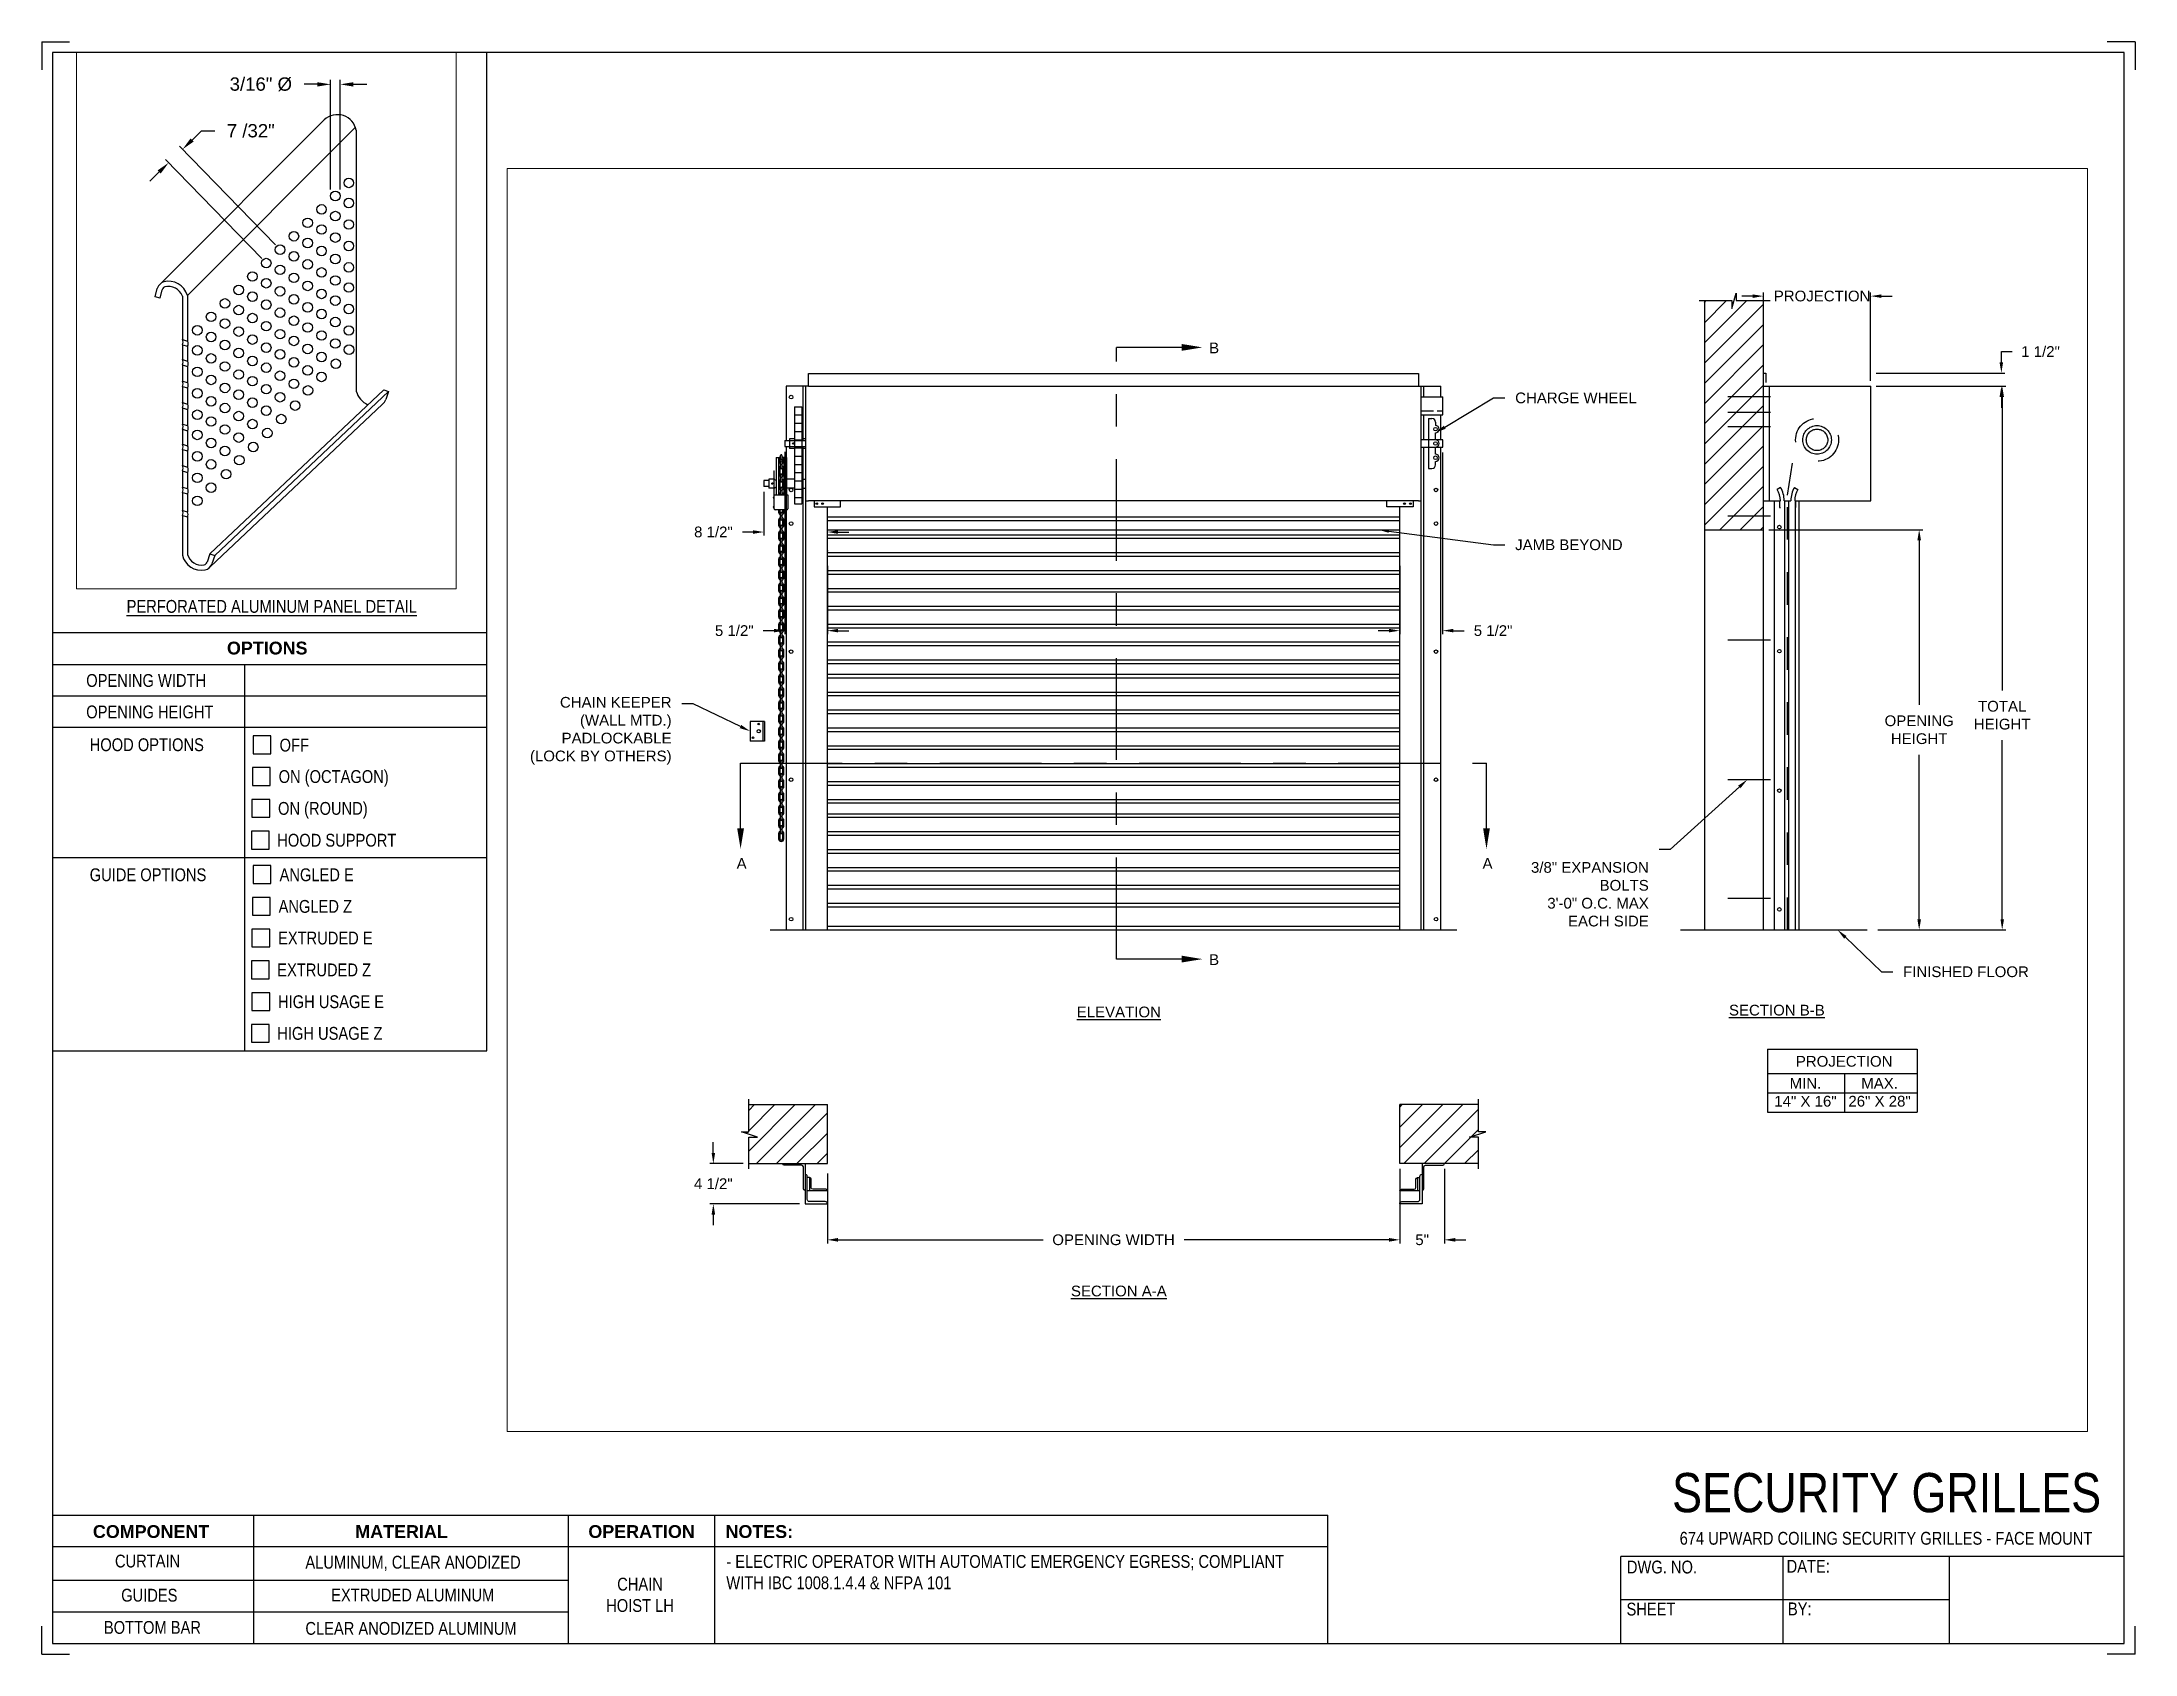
# Paper-space layout '674 CHAIN HOIST LH' of a CAD drawing. Header units: inches. Extents: x 0.1 to 10.9, y 0.1 to 8.4.
# The model-space entities are those that its viewports show. They can reach past a viewport. Long polylines and large blocks are cut down to what shows.
import ezdxf
from ezdxf import colors
from ezdxf.entities.mleader import LeaderData, LeaderLine
from ezdxf.math import Vec2, Vec3

# ---------------------------------------------------------------- set-up
doc = ezdxf.new("R2010")
doc.units = ezdxf.units.IN
doc.header["$LTSCALE"] = 0.25
doc.header["$MEASUREMENT"] = 0
for name, pattern in [('CENTER', [2, 1.25, -0.25, 0.25, -0.25]), ('CENTER2', [1.125, 0.75, -0.125, 0.125, -0.125]), ('HIDDEN', [0.375, 0.25, -0.125])]:
    doc.linetypes.add(name, pattern=pattern)
for name, color, linetype in [('ANNOTATIONS', 1, 'Continuous'), ('CHAIN HOIST LH', 7, 'Continuous'), ('DETAILS', 4, 'Continuous'), ('SECTION CUTS', 6, 'CENTER'), ('TITLE BLOCK', 7, 'Continuous')]:
    doc.layers.add(name, color=color, linetype=linetype)
doc.styles.add('ARIAL', font='arial.ttf', dxfattribs={"height": 0.09375})
doc.styles.add('CADdetails-DIMENSIONS', font='ARIALN.TTF', dxfattribs={"height": 2.38})
doc.styles.get("Standard").update_dxf_attribs({"font": 'romans.shx'})
doc.dimstyles.new('STANDARD$0', dxfattribs={"dimtxt": 0.09375, "dimasz": 0.09375, "dimexe": 0.03125, "dimexo": 0.046875, "dimgap": 0.09, "dimtad": 0, "dimtih": 1, "dimtoh": 1, "dimdec": 4, "dimzin": 0, "dimdsep": 46, "dimtxsty": 'ARIAL', "dimcen": 0.09, "dimadec": 0, "dimazin": 0, "dimtfac": 1, "dimtdec": 4, "dimtofl": 0, "dimtmove": 0, "dimatfit": 1, "dimfxl": 1, "dimtolj": 1, "dimtzin": 0, "dimarcsym": 0})
pattern_1 = [(45, (-16.66299, -38.43853), (-0.08838835, 0.08838835), [])]

psp = doc.layouts.new('674 CHAIN HOIST LH')

# ---------------------------------------------------------------- texts
at = {"layer": 'TITLE BLOCK', "style": 'CADdetails-DIMENSIONS'}
for s, insert, char_height, width, attachment_point in [('{\\L PERFORATED ALUMINUM PANEL DETAIL}', (1.248, 5.533), 0.06641, 1.94889, 2), ('{\\fArial|b1|i0|c0|p34;OPTIONS}', (1.235, 5.317), 0.06641, 1.75949, 2), ('OPENING WIDTH', (0.297, 5.149), 0.06641, 1.30693, 1), ('OPENING HEIGHT', (0.297, 4.986), 0.06641, 1.30693, 1), ('HOOD OPTIONS', (0.315, 4.816), 0.06641, 1.30693, 1), ('OFF', (1.299, 4.814), 0.0664, 1.23928, 1), ('ON (OCTAGON)', (1.294, 4.651), 0.06641, 1.53035, 1), ('ON (ROUND)', (1.291, 4.486), 0.0664, 1.53035, 1), ('HOOD SUPPORT', (1.287, 4.321), 0.06641, 1.53035, 1), ('GUIDE OPTIONS', (0.315, 4.142), 0.06641, 1.30693, 1), ('ANGLED E', (1.299, 4.142), 0.0664, 1.23928, 1), ('ANGLED Z', (1.294, 3.978), 0.0664, 1.53035, 1), ('EXTRUDED E', (1.291, 3.814), 0.0664, 1.53035, 1), ('EXTRUDED Z', (1.287, 3.649), 0.0664, 1.53035, 1), ('HIGH USAGE E', (1.291, 3.484), 0.06641, 1.53035, 1), ('HIGH USAGE Z', (1.287, 3.32), 0.06641, 1.53035, 1), ('\\A1;\\pxqc;SECURITY GRILLES', (10.979, 1.008), 0.20312, 2.70386, 3), ('{\\fArial|b1|i0|c0|p34;COMPONENT}', (0.633, 0.738), 0.06641, 1.75949, 2), ('{\\fArial|b1|i0|c0|p34;MATERIAL}', (1.931, 0.738), 0.06641, 1.75949, 2), ('{\\fArial|b1|i0|c0|p34;OPERATION}', (3.175, 0.738), 0.06641, 1.75949, 2), ('{\\fArial|b1|i0|c0|p34;NOTES:}', (3.785, 0.738), 0.06641, 1.75949, 2), ('674 UPWARD COILING SECURITY GRILLES - FACE MOUNT', (9.624, 0.703), 0.06641, 2.79915, 2), ('CURTAIN', (0.615, 0.585), 0.0664, 1.75949, 2), (' ALUMINUM, CLEAR ANODIZED', (1.98, 0.579), 0.06641, 1.75949, 2), ('\\pxql,t2;- ELECTRIC OPERATOR WITH AUTOMATIC EMERGENCY EGRESS; COMPLIANT WITH IBC 1008.1.4.4 & NFPA 101', (5.111, 0.583), 0.066406, 2.9937, 2), ('DWG. NO.', (8.463, 0.554), 0.0664, 1.75949, 2), ('DATE:', (9.221, 0.558), 0.0664, 1.75949, 2), ('\\pxqc;\\PCHAIN HOIST LH', (3.167, 0.576), 0.06641, 0.40286, 2), ('GUIDES', (0.624, 0.408), 0.0664, 1.75949, 2), ('EXTRUDED ALUMINUM', (1.989, 0.409), 0.06641, 1.75949, 2), ('SHEET', (8.406, 0.336), 0.0664, 1.75949, 2), ('BY:', (9.177, 0.337), 0.0664, 1.75949, 2), ('BOTTOM BAR', (0.64, 0.241), 0.0664, 1.75949, 2), ('CLEAR ANODIZED ALUMINUM ', (1.98, 0.236), 0.06641, 1.75949, 2)]:
    psp.add_mtext(s, dxfattribs=dict(at, insert=insert, char_height=char_height, width=width, attachment_point=attachment_point))

msp = doc.modelspace()

# ---------------------------------------------------------------- texts
at = {"layer": 'ANNOTATIONS', "char_height": 0.09375, "attachment_point": 2, "style": 'ARIAL'}
for s, insert, width in [('{\\LELEVATION}', (179.58646, 219.47864), 3.0834986), ('{\\LSECTION B-B}', (185.33491, 219.4946), 1.3823677), ('{\\LSECTION A-A}', (179.58646, 217.04081), 1.3823677)]:
    msp.add_mtext(s, dxfattribs=dict(at, insert=insert, width=width))
for s, width, insert in [('PROJECTION ', 1.7594917, (185.9226, 219.04731)), ('MIN.\\P14" X 16" ', 0.6711642, (185.58447, 218.85532)), ('MAX.\\P26" X 28"', 0.6567117, (186.23191, 218.85532))]:
    msp.add_mtext_dynamic_manual_height_columns(s, width=width, gutter_width=1.36268, heights=[0], dxfattribs=dict(at, insert=insert))
at = {"layer": 'SECTION CUTS', "style": 'ARIAL'}
for s, p in [('B', (180.37497, 225.18623)), ('A', (176.24765, 220.68273)), ('A', (182.7636, 220.68273)), ('B', (180.37497, 219.84202))]:
    msp.add_text(s, height=0.09375, dxfattribs=at).set_placement(p)

# ---------------------------------------------------------------- blocks, each defined once
blk = doc.blocks.new('*D28')
at = {"layer": 'ANNOTATIONS', "color": 0, "lineweight": -2, "transparency": 16777216}
for p, q in [((176.485, 223.975), (176.485, 223.594)), ((176.392, 223.625), (176.298, 223.625)), ((177.04, 223.524), (177.04, 223.656)), ((177.134, 223.625), (177.228, 223.625))]:
    blk.add_line(p, q, dxfattribs=at)
at = {"layer": 'ANNOTATIONS', "color": 0, "transparency": 16777216}
for points in [[(176.392, 223.64), (176.392, 223.609), (176.485, 223.625)], [(177.134, 223.64), (177.134, 223.609), (177.04, 223.625)]]:
    blk.add_solid(points, dxfattribs=at)
at = {"layer": 'defpoints', "color": 0, "transparency": 16777216}
for p in [(176.485, 224.022), (176.485, 223.625), (177.04, 223.477)]:
    blk.add_point(p, dxfattribs=at)
at = {"layer": 'ANNOTATIONS', "color": 0, "transparency": 16777216, "insert": (176.045, 223.625), "char_height": 0.0938, "attachment_point": 5, "style": 'ARIAL'}
blk.add_mtext('\\A1;8 1/2"', dxfattribs=at)
blk = doc.blocks.new('*D33')
at = {"layer": 'ANNOTATIONS', "color": 0, "lineweight": -2, "transparency": 16777216}
for p, q in [((176.668, 224.326), (176.668, 222.732)), ((177.04, 223.33), (177.04, 222.732)), ((176.574, 222.763), (176.48, 222.763)), ((177.134, 222.763), (177.228, 222.763))]:
    blk.add_line(p, q, dxfattribs=at)
at = {"layer": 'ANNOTATIONS', "color": 0, "transparency": 16777216}
for points in [[(176.574, 222.779), (176.574, 222.748), (176.668, 222.763)], [(177.134, 222.779), (177.134, 222.748), (177.04, 222.763)]]:
    blk.add_solid(points, dxfattribs=at)
at = {"layer": 'defpoints', "color": 0, "transparency": 16777216}
for p in [(176.668, 224.373), (177.04, 223.377), (176.668, 222.763)]:
    blk.add_point(p, dxfattribs=at)
at = {"layer": 'ANNOTATIONS', "color": 0, "transparency": 16777216, "insert": (176.227, 222.763), "char_height": 0.0938, "attachment_point": 5, "style": 'ARIAL'}
blk.add_mtext('\\A1;5 1/2"', dxfattribs=at)
blk = doc.blocks.new('*D34')
at = {"layer": 'ANNOTATIONS', "color": 0, "lineweight": -2, "transparency": 16777216}
for p, q in [((182.415, 224.32), (182.415, 222.732)), ((182.04, 223.33), (182.04, 222.732)), ((181.947, 222.763), (181.853, 222.763)), ((182.509, 222.763), (182.603, 222.763))]:
    blk.add_line(p, q, dxfattribs=at)
at = {"layer": 'ANNOTATIONS', "color": 0, "transparency": 16777216}
for points in [[(181.947, 222.779), (181.947, 222.748), (182.04, 222.763)], [(182.509, 222.779), (182.509, 222.748), (182.415, 222.763)]]:
    blk.add_solid(points, dxfattribs=at)
at = {"layer": 'defpoints', "color": 0, "transparency": 16777216}
for p in [(182.415, 224.367), (182.04, 223.377), (182.04, 222.763)]:
    blk.add_point(p, dxfattribs=at)
at = {"layer": 'ANNOTATIONS', "color": 0, "transparency": 16777216, "insert": (182.856, 222.763), "char_height": 0.0938, "attachment_point": 5, "style": 'ARIAL'}
blk.add_mtext('\\A1;5 1/2"', dxfattribs=at)
blk = doc.blocks.new('*D29')
at = {"layer": 'ANNOTATIONS', "color": 0, "lineweight": -2, "transparency": 16777216}
for p, q in [((176.044, 218.201), (176.044, 218.295)), ((176.306, 218.107), (176.013, 218.107)), ((176.798, 217.755), (176.013, 217.755)), ((176.044, 217.662), (176.044, 217.568))]:
    blk.add_line(p, q, dxfattribs=at)
at = {"layer": 'ANNOTATIONS', "color": 0, "transparency": 16777216}
for points in [[(176.029, 218.201), (176.06, 218.201), (176.044, 218.107)], [(176.029, 217.662), (176.06, 217.662), (176.044, 217.755)]]:
    blk.add_solid(points, dxfattribs=at)
at = {"layer": 'defpoints', "color": 0, "transparency": 16777216}
for p in [(176.353, 218.107), (176.044, 217.755), (176.845, 217.755)]:
    blk.add_point(p, dxfattribs=at)
at = {"layer": 'ANNOTATIONS', "color": 0, "transparency": 16777216, "insert": (176.044, 217.931), "char_height": 0.0938, "attachment_point": 5, "style": 'ARIAL'}
blk.add_mtext('\\A1;4 1/2"', dxfattribs=at)
blk = doc.blocks.new('*D30')
at = {"layer": 'ANNOTATIONS', "color": 0, "lineweight": -2, "transparency": 16777216}
for p, q in [((182.04, 218.06), (182.04, 217.41)), ((182.431, 218.06), (182.431, 217.41)), ((181.947, 217.441), (181.853, 217.441)), ((182.525, 217.441), (182.619, 217.441))]:
    blk.add_line(p, q, dxfattribs=at)
at = {"layer": 'ANNOTATIONS', "color": 0, "transparency": 16777216}
for points in [[(181.947, 217.457), (181.947, 217.425), (182.04, 217.441)], [(182.525, 217.457), (182.525, 217.425), (182.431, 217.441)]]:
    blk.add_solid(points, dxfattribs=at)
at = {"layer": 'defpoints', "color": 0, "transparency": 16777216}
for p in [(182.04, 218.107), (182.431, 218.107), (182.431, 217.441)]:
    blk.add_point(p, dxfattribs=at)
at = {"layer": 'ANNOTATIONS', "color": 0, "transparency": 16777216, "insert": (182.236, 217.441), "char_height": 0.0938, "attachment_point": 5, "style": 'ARIAL'}
blk.add_mtext('\\A1;5"', dxfattribs=at)
blk = doc.blocks.new('*D31')
at = {"layer": 'ANNOTATIONS', "color": 0, "lineweight": -2, "transparency": 16777216}
for p, q in [((185.123, 225.686), (185.029, 225.686)), ((185.217, 225.06), (185.217, 225.717)), ((186.154, 224.945), (186.154, 225.717)), ((186.248, 225.686), (186.342, 225.686))]:
    blk.add_line(p, q, dxfattribs=at)
at = {"layer": 'ANNOTATIONS', "color": 0, "transparency": 16777216}
for points in [[(185.123, 225.701), (185.123, 225.67), (185.217, 225.686)], [(186.248, 225.701), (186.248, 225.67), (186.154, 225.686)]]:
    blk.add_solid(points, dxfattribs=at)
at = {"layer": 'defpoints', "color": 0, "transparency": 16777216}
for p in [(186.154, 225.686), (185.217, 225.014), (186.154, 224.899)]:
    blk.add_point(p, dxfattribs=at)
at = {"layer": 'ANNOTATIONS', "color": 0, "transparency": 16777216, "insert": (185.73, 225.686), "char_height": 0.09375, "attachment_point": 5, "style": 'ARIAL'}
blk.add_mtext('\\A1;PROJECTION', dxfattribs=at)
blk = doc.blocks.new('*D32')
at = {"layer": 'ANNOTATIONS', "color": 0, "lineweight": -2, "transparency": 16777216}
for p, q in [((187.296, 225.107), (187.296, 225.201)), ((187.296, 225.201), (187.389, 225.201)), ((186.201, 225.014), (187.327, 225.014)), ((186.201, 224.899), (187.327, 224.899)), ((187.296, 224.805), (187.296, 224.711))]:
    blk.add_line(p, q, dxfattribs=at)
at = {"layer": 'ANNOTATIONS', "color": 0, "transparency": 16777216}
for points in [[(187.28, 225.107), (187.311, 225.107), (187.296, 225.014)], [(187.28, 224.805), (187.311, 224.805), (187.296, 224.899)]]:
    blk.add_solid(points, dxfattribs=at)
at = {"layer": 'defpoints', "color": 0, "transparency": 16777216}
for p in [(186.154, 225.014), (187.296, 225.014), (186.154, 224.899)]:
    blk.add_point(p, dxfattribs=at)
at = {"layer": 'ANNOTATIONS', "color": 0, "transparency": 16777216, "insert": (187.638, 225.201), "char_height": 0.0938, "attachment_point": 5, "style": 'ARIAL'}
blk.add_mtext('\\A1;1 1/2"', dxfattribs=at)
blk = doc.blocks.new('*D35')
at = {"layer": 'ANNOTATIONS', "color": 0, "lineweight": -2, "transparency": 16777216}
for p, q in [((185.264, 223.645), (186.609, 223.645)), ((186.578, 223.551), (186.578, 222.114)), ((186.578, 220.242), (186.578, 221.679)), ((186.217, 220.149), (186.609, 220.149))]:
    blk.add_line(p, q, dxfattribs=at)
at = {"layer": 'ANNOTATIONS', "color": 0, "transparency": 16777216}
for points in [[(186.562, 223.551), (186.594, 223.551), (186.578, 223.645)], [(186.562, 220.242), (186.594, 220.242), (186.578, 220.149)]]:
    blk.add_solid(points, dxfattribs=at)
at = {"layer": 'defpoints', "color": 0, "transparency": 16777216}
for p in [(185.217, 223.645), (186.578, 223.645), (186.17, 220.149)]:
    blk.add_point(p, dxfattribs=at)
at = {"layer": 'ANNOTATIONS', "color": 0, "transparency": 16777216, "insert": (186.578, 221.897), "char_height": 0.09375, "attachment_point": 5, "style": 'ARIAL'}
blk.add_mtext('\\A1;OPENING \\PHEIGHT', dxfattribs=at)
blk = doc.blocks.new('*D36')
at = {"layer": 'ANNOTATIONS', "color": 0, "lineweight": -2, "transparency": 16777216}
for p, q in [((186.201, 224.899), (187.335, 224.899)), ((187.303, 224.805), (187.303, 222.241)), ((187.303, 220.242), (187.303, 221.806)), ((186.217, 220.149), (187.335, 220.149))]:
    blk.add_line(p, q, dxfattribs=at)
at = {"layer": 'ANNOTATIONS', "color": 0, "transparency": 16777216}
for points in [[(187.288, 224.805), (187.319, 224.805), (187.303, 224.899)], [(187.288, 220.242), (187.319, 220.242), (187.303, 220.149)]]:
    blk.add_solid(points, dxfattribs=at)
at = {"layer": 'defpoints', "color": 0, "transparency": 16777216}
for p in [(186.154, 224.899), (186.17, 220.149), (187.303, 220.149)]:
    blk.add_point(p, dxfattribs=at)
at = {"layer": 'ANNOTATIONS', "color": 0, "transparency": 16777216, "insert": (187.303, 222.024), "char_height": 0.0938, "attachment_point": 5, "style": 'ARIAL'}
blk.add_mtext('\\A1;TOTAL\\PHEIGHT', dxfattribs=at)
blk = doc.blocks.new('*D37')
at = {"layer": 'ANNOTATIONS', "color": 0, "lineweight": -2, "transparency": 16777216}
for p, q in [((177.04, 218.021), (177.04, 217.41)), ((177.134, 217.441), (178.924, 217.441)), ((181.947, 217.441), (180.157, 217.441)), ((182.04, 217.488), (182.04, 217.472))]:
    blk.add_line(p, q, dxfattribs=at)
at = {"layer": 'ANNOTATIONS', "color": 0, "transparency": 16777216}
for points in [[(177.134, 217.457), (177.134, 217.425), (177.04, 217.441)], [(181.947, 217.457), (181.947, 217.425), (182.04, 217.441)]]:
    blk.add_solid(points, dxfattribs=at)
at = {"layer": 'defpoints', "color": 0, "transparency": 16777216}
for p in [(177.04, 218.068), (182.04, 217.441), (182.04, 217.441)]:
    blk.add_point(p, dxfattribs=at)
at = {"layer": 'ANNOTATIONS', "color": 0, "transparency": 16777216, "insert": (179.54, 217.441), "char_height": 0.09375, "attachment_point": 5, "style": 'ARIAL'}
blk.add_mtext('\\A1;OPENING WIDTH', dxfattribs=at)
blk = doc.blocks.new('*D72')
at = {"layer": 'ANNOTATIONS', "color": 0, "lineweight": -2, "transparency": 16777216}
for p, q in [((172.091, 256.376), (172.091, 257.148)), ((172.159, 256.376), (172.159, 257.148)), ((171.997, 257.117), (171.904, 257.117)), ((172.252, 257.117), (172.346, 257.117))]:
    blk.add_line(p, q, dxfattribs=at)
at = {"layer": 'ANNOTATIONS', "color": 0, "transparency": 16777216}
for points in [[(171.997, 257.132), (171.997, 257.101), (172.091, 257.117)], [(172.252, 257.132), (172.252, 257.101), (172.159, 257.117)]]:
    blk.add_solid(points, dxfattribs=at)
at = {"layer": 'defpoints', "color": 0, "transparency": 16777216}
for p in [(172.159, 257.117), (172.091, 256.329), (172.159, 256.329)]:
    blk.add_point(p, dxfattribs=at)
at = {"layer": 'ANNOTATIONS', "color": 0, "transparency": 16777216, "insert": (171.599, 257.117), "char_height": 0.09375, "attachment_point": 5, "style": 'ARIAL'}
blk.add_mtext('\\A1;3/16" %%C', dxfattribs=at)
blk = doc.blocks.new('*D73')
at = {"layer": 'ANNOTATIONS', "color": 0, "lineweight": -2, "transparency": 16777216}
for p, q in [((171.114, 256.724), (171.181, 256.789)), ((171.181, 256.789), (171.275, 256.789)), ((171.605, 255.889), (170.927, 256.586)), ((171.702, 255.984), (171.025, 256.681)), ((170.882, 256.499), (170.815, 256.433))]:
    blk.add_line(p, q, dxfattribs=at)
at = {"layer": 'ANNOTATIONS', "color": 0, "transparency": 16777216}
for points in [[(171.103, 256.735), (171.125, 256.713), (171.047, 256.659)], [(170.871, 256.51), (170.893, 256.488), (170.949, 256.564)]]:
    blk.add_solid(points, dxfattribs=at)
at = {"layer": 'defpoints', "color": 0, "transparency": 16777216}
for p in [(171.047, 256.659), (171.637, 255.855), (171.735, 255.95)]:
    blk.add_point(p, dxfattribs=at)
at = {"layer": 'ANNOTATIONS', "color": 0, "transparency": 16777216, "insert": (171.528, 256.789), "char_height": 0.0938, "attachment_point": 5, "style": 'ARIAL'}
blk.add_mtext('\\A1;7 /32"', dxfattribs=at)

# ---------------------------------------------------------------- dimensions: what is measured, and where the dimension line sits
at = {"layer": 'ANNOTATIONS'}
for base, p1, p2, text, picture, middle in [((172.15866, 257.11651), (172.09102, 256.32919), (172.15866, 256.32919), '3/16" %%C', '*D72', (171.59887, 257.11651)), ((186.15442, 225.68587), (185.21692, 225.0136), (186.15442, 224.89855), 'PROJECTION', '*D31', (185.72972, 225.68587)), ((182.4312, 217.44098), (182.04044, 218.10708), (182.4312, 218.10708), '5"', '*D30', (182.23582, 217.44098))]:
    dim = msp.add_linear_dim(base=base, p1=p1, p2=p2, text=text, dimstyle='STANDARD$0', dxfattribs=at)
    dim.commit()
    dim.dimension.update_dxf_attribs({"geometry": picture, "text_midpoint": middle, "dimtype": 160})
dim = msp.add_aligned_dim(p1=(171.63717, 255.85549), p2=(171.73472, 255.95023), distance=0.98769, text='7 /32"', dimstyle='STANDARD$0', dxfattribs=at)
dim.commit()
dim.dimension.update_dxf_attribs({"geometry": '*D73', "text_midpoint": (171.52761, 256.78941)})
for base, p1, p2, text, picture, middle in [((187.29567, 225.0136), (186.15442, 224.89855), (186.15442, 225.0136), '1 1/2"', '*D32', (187.63811, 225.2011)), ((186.57799, 223.64519), (186.17005, 220.14855), (185.21692, 223.64519), 'OPENING \\PHEIGHT', '*D35', (186.57799, 221.89687))]:
    dim = msp.add_linear_dim(base=base, p1=p1, p2=p2, angle=90, text=text, dimstyle='STANDARD$0', dxfattribs=at)
    dim.commit()
    dim.dimension.update_dxf_attribs({"geometry": picture, "text_midpoint": middle})
for base, p1, p2, angle, text, picture, middle in [((187.30349, 220.14855), (186.15442, 224.89855), (186.17005, 220.14855), 90, 'TOTAL\\PHEIGHT', '*D36', (187.30349, 222.02355)), ((176.66773, 222.76335), (177.04044, 223.37673), (176.66773, 224.3726), 180, '5 1/2"', '*D33', (176.22713, 222.76335)), ((182.04044, 222.76335), (182.41544, 224.3673), (182.04044, 223.37668), 180, '5 1/2"', '*D34', (182.85604, 222.76335)), ((176.48534, 223.62487), (177.04044, 223.47673), (176.48534, 224.02191), 180, '8 1/2"', '*D28', (176.04467, 223.62487)), ((176.04449, 217.7554), (176.35294, 218.10708), (176.84506, 217.7554), 90, '4 1/2"', '*D29', (176.04449, 217.93124))]:
    dim = msp.add_linear_dim(base=base, p1=p1, p2=p2, angle=angle, text=text, dimstyle='STANDARD$0', dxfattribs=at)
    dim.commit()
    dim.dimension.update_dxf_attribs({"geometry": picture, "text_midpoint": middle, "dimtype": 160})
dim = msp.add_linear_dim(base=(182.04044, 217.44098), p1=(177.04044, 218.06802), p2=(182.04044, 217.44098), text='OPENING WIDTH', dimstyle='STANDARD$0', dxfattribs=at)
dim.commit()
dim.dimension.update_dxf_attribs({"geometry": '*D37', "text_midpoint": (179.54044, 217.44098)})

# ---------------------------------------------------------------- hatches: boundary and pattern name
at = {"layer": 'CHAIN HOIST LH', "linetype": 'Continuous'}
h = msp.add_hatch(dxfattribs=at)
h.set_pattern_fill('ANSI31', color=256, style=0)
h.set_pattern_definition([(45, (-16.61151, -38.43853), (-0.088388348, 0.088388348), [])])
h.paths.add_polyline_path([(185.21692, 224.91232), (185.21692, 225.64691), (184.98043, 225.64691), (184.98043, 225.71157), (184.94201, 225.57821), (184.94201, 225.64691), (184.7013, 225.64691), (184.7013, 225.09661)])
h.paths.add_polyline_path([(184.7013, 225.09661), (184.7013, 223.64519), (185.21692, 223.64519), (185.21692, 224.89855), (185.21692, 224.91232)])
at = {"layer": 'CHAIN HOIST LH'}
h = msp.add_hatch(dxfattribs=at)
h.set_pattern_fill('ANSI31', color=256, style=0)
h.set_pattern_definition(pattern_1)
h.paths.add_polyline_path([(177.04044, 218.62271), (176.35294, 218.62271), (176.35294, 218.38551), (176.28883, 218.38551), (176.4309, 218.3386), (176.35294, 218.3386), (176.35294, 218.10708), (177.04044, 218.10708), (177.04044, 218.26959)])
h = msp.add_hatch(dxfattribs=at)
h.set_pattern_fill('ANSI31', color=256, style=0)
h.set_pattern_definition(pattern_1)
h.paths.add_polyline_path([(182.79204, 218.38551), (182.72794, 218.38551), (182.72794, 218.62271), (182.04044, 218.62271), (182.04044, 218.10708), (182.05861, 218.10708), (182.72794, 218.10708), (182.72794, 218.3386), (182.64997, 218.3386)])

# ---------------------------------------------------------------- linework, layer by layer
at = {"layer": 'ANNOTATIONS'}
for p, q in [((185.2539, 219.10674), (185.2539, 218.55537)), ((185.2539, 219.10674), (186.56167, 219.10674)), ((186.56167, 219.10674), (186.56167, 218.55537)), ((185.2539, 218.89527), (186.56167, 218.89527)), ((185.92676, 218.89527), (185.92676, 218.55537)), ((185.2539, 218.72532), (186.56167, 218.72532)), ((185.2539, 218.55537), (186.56167, 218.55537))]:
    msp.add_line(p, q, dxfattribs=at)
at = {"layer": 'CHAIN HOIST LH', "linetype": 'Continuous'}
for p, q in [((184.94201, 225.57821), (184.98043, 225.71157)), ((184.98043, 225.71157), (184.98043, 225.64691)), ((184.65491, 225.64691), (184.94201, 225.64691)), ((184.7013, 225.64691), (184.7013, 220.14855)), ((184.94201, 225.64691), (184.94201, 225.57821)), ((184.98043, 225.64691), (185.27562, 225.64691)), ((185.21692, 220.14855), (185.21692, 225.64691)), ((185.21692, 225.0136), (185.23832, 225.0136)), ((185.23832, 225.0136), (185.23832, 224.93134)), ((176.87638, 224.89855), (176.68079, 224.89855)), ((176.68079, 224.89855), (176.68079, 224.4245)), ((176.8295, 224.4245), (176.8295, 224.89855)), ((176.85294, 220.14855), (176.85294, 224.89855)), ((182.2045, 224.89855), (182.40009, 224.89855)), ((182.22794, 220.14855), (182.22794, 224.89855)), ((182.22794, 224.8048), (182.41544, 224.8048)), ((182.25138, 224.8048), (182.25138, 224.89855)), ((182.40009, 224.8048), (182.40009, 224.89855)), ((182.41544, 224.64855), (182.41544, 224.8048)), ((185.21692, 224.89855), (186.15442, 224.89855)), ((185.2697, 223.89855), (185.2697, 224.89855)), ((186.15442, 223.89855), (186.15442, 224.89855)), ((182.33621, 224.6798), (182.22794, 224.6798)), ((182.22794, 224.64855), (182.41544, 224.64855)), ((182.25138, 224.4298), (182.25138, 224.64855)), ((182.41544, 224.6798), (182.36746, 224.6798)), ((182.40009, 224.4298), (182.40009, 224.64855)), ((182.29044, 224.6173), (182.29044, 224.1798)), ((182.29044, 224.6173), (182.32169, 224.6173)), ((182.35294, 224.58605), (182.35294, 224.5548)), ((182.35294, 224.4298), (182.35294, 224.4923)), ((176.68079, 224.3726), (176.68079, 220.14855)), ((176.8295, 220.14855), (176.8295, 224.3726)), ((182.41544, 224.4298), (182.22794, 224.4298)), ((182.22794, 224.3673), (182.41544, 224.3673)), ((182.25138, 220.14855), (182.25138, 224.3673)), ((182.35294, 224.3048), (182.35294, 224.3673)), ((182.40009, 220.14855), (182.40009, 224.3673)), ((182.41544, 224.3673), (182.41544, 224.4298)), ((182.35294, 224.21105), (182.35294, 224.2423)), ((182.29044, 224.1798), (182.32169, 224.1798)), ((185.36744, 224.01414), (185.33853, 223.99716)), ((185.48827, 224.01414), (185.51718, 223.99716)), ((176.85294, 223.89855), (176.87638, 223.89855)), ((176.92358, 223.89855), (176.92358, 223.84613)), ((176.92358, 223.84613), (177.15438, 223.84613)), ((177.04044, 220.14855), (177.04044, 223.84613)), ((177.15438, 223.84613), (177.15438, 223.89855)), ((181.92649, 223.84613), (181.92649, 223.89855)), ((182.1573, 223.84613), (181.92649, 223.84613)), ((182.04044, 220.14855), (182.04044, 223.84613)), ((182.1573, 223.89855), (182.1573, 223.84613)), ((182.2045, 223.89855), (182.22794, 223.89855)), ((185.21692, 223.89855), (185.36536, 223.89855)), ((185.31087, 223.89855), (185.31087, 220.14855)), ((185.35755, 223.89855), (185.35755, 223.84005)), ((185.35755, 223.84005), (185.36536, 223.84005)), ((185.39889, 223.89855), (185.45683, 223.89855)), ((185.40215, 223.89855), (185.40215, 220.14855)), ((185.43568, 223.89855), (185.43568, 220.14855)), ((185.49036, 223.89855), (186.15442, 223.89855)), ((185.49817, 223.84005), (185.49036, 223.84005)), ((185.49362, 223.89855), (185.49362, 220.14855)), ((185.49817, 223.89855), (185.49817, 223.84005)), ((185.52715, 223.89855), (185.52715, 220.14855)), ((177.04044, 223.64519), (182.04044, 223.64519)), ((184.7013, 223.64519), (185.21692, 223.64519)), ((176.36586, 221.97058), (176.36586, 221.79871)), ((176.49086, 221.97058), (176.36586, 221.97058)), ((176.47524, 221.97058), (176.47524, 221.79871)), ((176.49086, 221.97058), (176.49086, 221.79871)), ((176.49086, 221.79871), (176.36586, 221.79871)), ((184.49194, 220.14855), (186.12317, 220.14855)), ((176.35294, 218.38551), (176.35294, 218.66958)), ((182.72794, 218.38551), (182.72794, 218.66958)), ((176.4309, 218.3386), (176.28883, 218.38551)), ((176.28883, 218.38551), (176.35294, 218.38551)), ((176.35294, 218.06021), (176.35294, 218.3386)), ((176.35294, 218.3386), (176.4309, 218.3386)), ((182.64997, 218.3386), (182.79204, 218.38551)), ((182.72794, 218.3386), (182.64997, 218.3386)), ((182.79204, 218.38551), (182.72794, 218.38551)), ((182.72794, 218.06021), (182.72794, 218.3386)), ((176.84506, 218.10708), (176.84506, 217.7554)), ((182.23582, 218.10708), (182.23582, 217.7554)), ((176.84506, 217.87263), (176.84506, 217.87263)), ((176.88413, 217.98495), (176.86459, 217.98495)), ((177.04044, 217.86772), (176.86459, 217.86772)), ((182.19674, 217.98495), (182.21628, 217.98495)), ((182.23582, 217.87263), (182.23582, 217.87263))]:
    msp.add_line(p, q, dxfattribs=at)
at = {"layer": 'CHAIN HOIST LH'}
for p, q in [((176.87638, 224.89855), (176.87638, 225.00988)), ((176.87638, 225.00988), (182.2045, 225.00988)), ((182.2045, 225.00988), (182.2045, 224.89855)), ((176.87638, 224.89855), (182.2045, 224.89855)), ((182.22794, 223.89855), (182.22794, 224.89855)), ((176.75379, 224.71904), (176.75379, 223.87099)), ((176.75379, 224.71904), (176.81599, 224.71904)), ((176.75379, 224.64743), (176.81599, 224.64743)), ((176.81599, 224.71904), (176.81599, 223.87099)), ((176.75379, 224.57543), (176.81599, 224.57543)), ((176.75379, 224.50343), (176.81599, 224.50343)), ((176.66773, 224.4245), (176.85294, 224.4245)), ((176.66773, 224.4245), (176.66773, 224.3726)), ((176.66773, 224.3726), (176.85294, 224.3726)), ((176.71009, 224.43787), (176.71009, 224.35503)), ((176.75379, 224.43787), (176.71009, 224.43787)), ((176.75379, 224.35503), (176.71009, 224.35503)), ((176.75379, 224.43143), (176.81599, 224.43143)), ((176.75379, 224.35943), (176.81599, 224.35943)), ((176.85294, 224.43787), (176.81599, 224.43787)), ((176.85294, 224.35503), (176.81599, 224.35503)), ((176.5925, 224.27706), (176.61442, 224.27706)), ((176.5925, 224.27706), (176.5925, 223.95087)), ((176.61442, 224.27706), (176.61442, 223.95087)), ((176.62552, 224.25229), (176.61442, 224.25229)), ((176.62552, 224.2514), (176.61442, 224.2514)), ((176.62552, 224.26112), (176.62552, 224.24487)), ((176.63179, 224.26488), (176.63179, 224.29464)), ((176.63179, 224.21316), (176.63179, 224.23954)), ((176.64289, 224.21316), (176.63179, 224.21316)), ((176.63179, 224.1825), (176.63179, 224.21226)), ((176.64289, 224.21226), (176.63179, 224.21226)), ((176.64289, 224.29464), (176.64289, 224.26488)), ((176.64289, 224.23954), (176.64289, 224.21316)), ((176.64289, 224.21226), (176.64289, 224.1825)), ((176.64916, 224.26112), (176.64916, 224.24487)), ((176.66026, 224.27706), (176.66026, 223.95087)), ((176.68219, 224.27706), (176.66026, 224.27706)), ((176.68219, 224.27706), (176.68219, 223.95087)), ((176.75379, 224.28743), (176.81599, 224.28743)), ((176.75379, 224.21543), (176.81599, 224.21543)), ((176.48534, 224.07381), (176.48534, 224.02191)), ((176.52769, 224.07381), (176.48534, 224.07381)), ((176.52769, 224.08718), (176.52769, 224.00855)), ((176.5714, 224.08718), (176.52769, 224.08718)), ((176.5714, 224.1591), (176.57585, 224.1591)), ((176.5714, 224.1591), (176.5714, 223.82609)), ((176.57585, 224.09047), (176.57585, 224.1591)), ((176.5856, 224.08072), (176.5925, 224.08072)), ((176.62552, 224.15935), (176.61442, 224.15935)), ((176.62552, 224.15845), (176.61442, 224.15845)), ((176.62552, 224.17717), (176.62552, 224.15935)), ((176.62552, 224.15845), (176.62552, 224.13075)), ((176.62552, 224.06305), (176.62552, 224.04522)), ((176.63179, 224.06838), (176.63179, 224.12542)), ((176.64289, 224.10143), (176.63179, 224.10143)), ((176.64289, 224.10053), (176.63179, 224.10053)), ((176.64289, 224.12542), (176.64289, 224.06838)), ((176.64916, 224.17717), (176.64916, 224.13075)), ((176.64916, 224.06305), (176.64916, 224.01663)), ((176.75379, 224.08718), (176.68219, 224.08718)), ((176.75379, 224.14343), (176.81599, 224.14343)), ((176.75379, 224.07143), (176.81599, 224.07143)), ((176.81599, 224.08718), (176.85294, 224.08718)), ((176.52769, 224.02191), (176.48534, 224.02191)), ((176.5714, 224.00855), (176.52769, 224.00855)), ((176.57585, 223.82842), (176.57585, 224.00526)), ((176.57585, 223.95087), (176.69617, 223.95087)), ((176.5856, 224.01501), (176.5925, 224.01501)), ((176.62552, 224.04522), (176.61442, 224.04522)), ((176.62552, 224.04432), (176.61442, 224.04432)), ((176.62552, 224.04432), (176.62552, 224.01663)), ((176.63179, 223.98491), (176.63179, 224.0113)), ((176.64289, 223.98491), (176.63179, 223.98491)), ((176.63179, 223.95426), (176.63179, 223.98401)), ((176.64289, 223.98401), (176.63179, 223.98401)), ((176.64289, 224.0113), (176.64289, 223.98491)), ((176.64289, 223.98401), (176.64289, 223.95426)), ((176.75379, 224.00855), (176.68219, 224.00855)), ((176.69617, 223.95087), (176.69617, 223.82842)), ((176.75379, 223.99943), (176.81599, 223.99943)), ((176.75379, 223.92743), (176.81599, 223.92743)), ((176.81599, 224.00855), (176.85294, 224.00855)), ((176.5714, 223.82609), (176.57585, 223.82609)), ((176.57585, 223.82785), (176.57585, 223.82609)), ((176.68642, 223.81867), (176.5856, 223.81867)), ((176.61442, 223.81867), (176.61442, 223.79729)), ((176.62552, 223.81867), (176.62552, 223.79729)), ((176.63179, 223.76557), (176.63179, 223.79196)), ((176.64289, 223.76557), (176.63179, 223.76557)), ((176.64289, 223.76467), (176.63179, 223.76467)), ((176.63179, 223.73492), (176.63179, 223.76467)), ((176.64289, 223.79196), (176.64289, 223.76557)), ((176.64289, 223.76467), (176.64289, 223.73492)), ((176.64916, 223.81867), (176.64916, 223.79729)), ((176.66026, 223.79729), (176.66026, 223.81867)), ((176.75379, 223.87099), (176.81599, 223.87099)), ((182.2045, 223.89855), (176.87638, 223.89855)), ((177.04044, 223.75778), (182.04044, 223.75778)), ((176.61442, 223.72959), (176.61442, 223.71176)), ((176.62552, 223.71176), (176.61442, 223.71176)), ((176.61442, 223.71086), (176.61442, 223.68316)), ((176.62552, 223.71086), (176.61442, 223.71086)), ((176.61442, 223.61547), (176.61442, 223.59764)), ((176.62552, 223.72959), (176.62552, 223.71176)), ((176.62552, 223.71086), (176.62552, 223.68316)), ((176.62552, 223.61547), (176.62552, 223.59764)), ((176.63179, 223.65145), (176.63179, 223.67783)), ((176.64289, 223.65145), (176.63179, 223.65145)), ((176.64289, 223.65055), (176.63179, 223.65055)), ((176.63179, 223.6208), (176.63179, 223.65055)), ((176.64289, 223.67783), (176.64289, 223.65145)), ((176.64289, 223.65055), (176.64289, 223.6208)), ((176.64916, 223.72959), (176.64916, 223.68316)), ((176.64916, 223.61547), (176.64916, 223.56904)), ((176.66026, 223.68316), (176.66026, 223.72959)), ((176.66026, 223.56904), (176.66026, 223.61547)), ((177.04044, 223.72653), (182.04044, 223.72653)), ((176.62552, 223.59764), (176.61442, 223.59764)), ((176.61442, 223.59674), (176.61442, 223.56904)), ((176.62552, 223.59674), (176.61442, 223.59674)), ((176.61442, 223.50134), (176.61442, 223.48352)), ((176.62552, 223.48352), (176.61442, 223.48352)), ((176.61442, 223.48262), (176.61442, 223.45492)), ((176.62552, 223.48262), (176.61442, 223.48262)), ((176.62552, 223.59674), (176.62552, 223.56904)), ((176.62552, 223.50134), (176.62552, 223.48352)), ((176.62552, 223.48262), (176.62552, 223.45492)), ((176.63179, 223.53733), (176.63179, 223.56371)), ((176.64289, 223.53733), (176.63179, 223.53733)), ((176.63179, 223.50667), (176.63179, 223.53643)), ((176.64289, 223.53643), (176.63179, 223.53643)), ((176.64289, 223.56371), (176.64289, 223.53733)), ((176.64289, 223.53643), (176.64289, 223.50667)), ((176.64916, 223.50134), (176.64916, 223.45492)), ((176.66026, 223.45492), (176.66026, 223.50134)), ((177.04044, 223.60153), (182.04044, 223.60153)), ((177.04044, 223.57028), (182.04044, 223.57028)), ((176.61442, 223.38722), (176.61442, 223.3694)), ((176.62552, 223.3694), (176.61442, 223.3694)), ((176.62552, 223.3685), (176.61442, 223.3685)), ((176.61442, 223.3685), (176.61442, 223.3408)), ((176.62552, 223.38722), (176.62552, 223.3694)), ((176.62552, 223.3685), (176.62552, 223.3408)), ((176.63179, 223.42321), (176.63179, 223.44959)), ((176.64289, 223.42321), (176.63179, 223.42321)), ((176.64289, 223.42231), (176.63179, 223.42231)), ((176.63179, 223.39255), (176.63179, 223.42231)), ((176.63179, 223.30909), (176.63179, 223.33547)), ((176.64289, 223.44959), (176.64289, 223.42321)), ((176.64289, 223.42231), (176.64289, 223.39255)), ((176.64289, 223.33547), (176.64289, 223.30909)), ((176.64916, 223.38722), (176.64916, 223.3408)), ((176.66026, 223.3408), (176.66026, 223.38722)), ((177.04044, 223.44528), (182.04044, 223.44528)), ((177.04044, 223.41403), (182.04044, 223.41403)), ((176.61442, 223.2731), (176.61442, 223.25527)), ((176.62552, 223.25527), (176.61442, 223.25527)), ((176.62552, 223.25437), (176.61442, 223.25437)), ((176.61442, 223.25437), (176.61442, 223.22668)), ((176.62552, 223.2731), (176.62552, 223.25527)), ((176.62552, 223.25437), (176.62552, 223.22668)), ((176.64289, 223.30909), (176.63179, 223.30909)), ((176.63179, 223.27843), (176.63179, 223.30819)), ((176.64289, 223.30819), (176.63179, 223.30819)), ((176.63179, 223.19496), (176.63179, 223.22135)), ((176.64289, 223.19496), (176.63179, 223.19496)), ((176.63179, 223.16431), (176.63179, 223.19406)), ((176.64289, 223.19406), (176.63179, 223.19406)), ((176.64289, 223.30819), (176.64289, 223.27843)), ((176.64289, 223.22135), (176.64289, 223.19496)), ((176.64289, 223.19406), (176.64289, 223.16431)), ((176.64916, 223.2731), (176.64916, 223.22668)), ((176.66026, 223.22668), (176.66026, 223.2731)), ((177.04044, 223.28903), (182.04044, 223.28903)), ((177.04044, 223.25778), (182.04044, 223.25778)), ((176.61442, 223.15898), (176.61442, 223.14115)), ((176.62552, 223.14115), (176.61442, 223.14115)), ((176.62552, 223.14025), (176.61442, 223.14025)), ((176.61442, 223.14025), (176.61442, 223.11255)), ((176.61442, 223.04486), (176.61442, 223.02703)), ((176.62552, 223.02703), (176.61442, 223.02703)), ((176.62552, 223.02613), (176.61442, 223.02613)), ((176.61442, 223.02613), (176.61442, 222.99843)), ((176.62552, 223.15898), (176.62552, 223.14115)), ((176.62552, 223.14025), (176.62552, 223.11255)), ((176.62552, 223.04486), (176.62552, 223.02703)), ((176.62552, 223.02613), (176.62552, 222.99843)), ((176.63179, 223.08084), (176.63179, 223.10722)), ((176.64289, 223.08084), (176.63179, 223.08084)), ((176.64289, 223.07994), (176.63179, 223.07994)), ((176.63179, 223.05019), (176.63179, 223.07994)), ((176.64289, 223.10722), (176.64289, 223.08084)), ((176.64289, 223.07994), (176.64289, 223.05019)), ((176.64916, 223.15898), (176.64916, 223.11255)), ((176.64916, 223.04486), (176.64916, 222.99843)), ((176.66026, 223.11255), (176.66026, 223.15898)), ((176.66026, 222.99843), (176.66026, 223.04486)), ((177.04044, 223.13278), (182.04044, 223.13278)), ((177.04044, 223.10153), (182.04044, 223.10153)), ((176.61442, 222.93073), (176.61442, 222.91291)), ((176.62552, 222.91291), (176.61442, 222.91291)), ((176.61442, 222.91201), (176.61442, 222.88431)), ((176.62552, 222.91201), (176.61442, 222.91201)), ((176.62552, 222.93073), (176.62552, 222.91291)), ((176.62552, 222.91201), (176.62552, 222.88431)), ((176.63179, 222.96672), (176.63179, 222.9931)), ((176.64289, 222.96672), (176.63179, 222.96672)), ((176.63179, 222.93606), (176.63179, 222.96582)), ((176.64289, 222.96582), (176.63179, 222.96582)), ((176.63179, 222.8526), (176.63179, 222.87898)), ((176.64289, 222.9931), (176.64289, 222.96672)), ((176.64289, 222.96582), (176.64289, 222.93606)), ((176.64289, 222.87898), (176.64289, 222.8526)), ((176.64916, 222.93073), (176.64916, 222.88431)), ((176.66026, 222.88431), (176.66026, 222.93073)), ((177.04044, 222.97653), (182.04044, 222.97653)), ((177.04044, 222.94528), (182.04044, 222.94528)), ((176.61442, 222.81661), (176.61442, 222.79879)), ((176.62552, 222.79879), (176.61442, 222.79879)), ((176.61442, 222.79789), (176.61442, 222.77019)), ((176.62552, 222.79789), (176.61442, 222.79789)), ((176.62552, 222.81661), (176.62552, 222.79879)), ((176.62552, 222.79789), (176.62552, 222.77019)), ((176.64289, 222.8526), (176.63179, 222.8526)), ((176.64289, 222.8517), (176.63179, 222.8517)), ((176.63179, 222.82194), (176.63179, 222.8517)), ((176.63179, 222.73848), (176.63179, 222.76486)), ((176.64289, 222.73848), (176.63179, 222.73848)), ((176.64289, 222.73758), (176.63179, 222.73758)), ((176.63179, 222.70782), (176.63179, 222.73758)), ((176.64289, 222.8517), (176.64289, 222.82194)), ((176.64289, 222.76486), (176.64289, 222.73848)), ((176.64289, 222.73758), (176.64289, 222.70782)), ((176.64916, 222.81661), (176.64916, 222.77019)), ((176.66026, 222.77019), (176.66026, 222.81661)), ((177.04044, 222.82028), (182.04044, 222.82028)), ((177.04044, 222.78903), (182.04044, 222.78903)), ((176.61442, 222.70249), (176.61442, 222.68466)), ((176.62552, 222.68466), (176.61442, 222.68466)), ((176.61442, 222.68376), (176.61442, 222.65607)), ((176.62552, 222.68376), (176.61442, 222.68376)), ((176.61442, 222.58837), (176.61442, 222.57054)), ((176.62552, 222.70249), (176.62552, 222.68466)), ((176.62552, 222.68376), (176.62552, 222.65607)), ((176.62552, 222.58837), (176.62552, 222.57054)), ((176.63179, 222.62435), (176.63179, 222.65074)), ((176.64289, 222.62435), (176.63179, 222.62435)), ((176.63179, 222.5937), (176.63179, 222.62345)), ((176.64289, 222.62345), (176.63179, 222.62345)), ((176.64289, 222.65074), (176.64289, 222.62435)), ((176.64289, 222.62345), (176.64289, 222.5937)), ((176.64916, 222.70249), (176.64916, 222.65607)), ((176.64916, 222.58837), (176.64916, 222.54195)), ((176.66026, 222.65607), (176.66026, 222.70249)), ((176.66026, 222.54195), (176.66026, 222.58837)), ((177.04044, 222.66403), (182.04044, 222.66403)), ((177.04044, 222.63278), (182.04044, 222.63278)), ((176.62552, 222.57054), (176.61442, 222.57054)), ((176.61442, 222.56964), (176.61442, 222.54195)), ((176.62552, 222.56964), (176.61442, 222.56964)), ((176.61442, 222.47425), (176.61442, 222.45642)), ((176.62552, 222.45642), (176.61442, 222.45642)), ((176.61442, 222.45552), (176.61442, 222.42782)), ((176.62552, 222.45552), (176.61442, 222.45552)), ((176.62552, 222.56964), (176.62552, 222.54195)), ((176.62552, 222.47425), (176.62552, 222.45642)), ((176.62552, 222.45552), (176.62552, 222.42782)), ((176.63179, 222.51023), (176.63179, 222.53661)), ((176.64289, 222.51023), (176.63179, 222.51023)), ((176.64289, 222.50933), (176.63179, 222.50933)), ((176.63179, 222.47958), (176.63179, 222.50933)), ((176.64289, 222.53661), (176.64289, 222.51023)), ((176.64289, 222.50933), (176.64289, 222.47958)), ((176.64916, 222.47425), (176.64916, 222.42782)), ((176.66026, 222.42782), (176.66026, 222.47425)), ((177.04044, 222.50778), (182.04044, 222.50778)), ((177.04044, 222.47653), (182.04044, 222.47653)), ((176.61442, 222.36012), (176.61442, 222.3423)), ((176.62552, 222.3423), (176.61442, 222.3423)), ((176.61442, 222.3414), (176.61442, 222.3137)), ((176.62552, 222.3414), (176.61442, 222.3414)), ((176.62552, 222.36012), (176.62552, 222.3423)), ((176.62552, 222.3414), (176.62552, 222.3137)), ((176.63179, 222.39611), (176.63179, 222.42249)), ((176.64289, 222.39611), (176.63179, 222.39611)), ((176.64289, 222.39521), (176.63179, 222.39521)), ((176.63179, 222.36546), (176.63179, 222.39521)), ((176.63179, 222.28199), (176.63179, 222.30837)), ((176.64289, 222.28199), (176.63179, 222.28199)), ((176.63179, 222.25133), (176.63179, 222.28109)), ((176.64289, 222.28109), (176.63179, 222.28109)), ((176.64289, 222.42249), (176.64289, 222.39611)), ((176.64289, 222.39521), (176.64289, 222.36546)), ((176.64289, 222.30837), (176.64289, 222.28199)), ((176.64289, 222.28109), (176.64289, 222.25133)), ((176.64916, 222.36012), (176.64916, 222.3137)), ((176.66026, 222.3137), (176.66026, 222.36012)), ((177.04044, 222.38278), (182.04044, 222.38278)), ((177.04044, 222.35153), (182.04044, 222.35153)), ((176.61442, 222.246), (176.61442, 222.22818)), ((176.62552, 222.22818), (176.61442, 222.22818)), ((176.61442, 222.22728), (176.61442, 222.19958)), ((176.62552, 222.22728), (176.61442, 222.22728)), ((176.61442, 222.13188), (176.61442, 222.11405)), ((176.62552, 222.246), (176.62552, 222.22818)), ((176.62552, 222.22728), (176.62552, 222.19958)), ((176.62552, 222.13188), (176.62552, 222.11405)), ((176.63179, 222.16787), (176.63179, 222.19425)), ((176.64289, 222.16787), (176.63179, 222.16787)), ((176.64289, 222.16697), (176.63179, 222.16697)), ((176.63179, 222.13721), (176.63179, 222.16697)), ((176.64289, 222.19425), (176.64289, 222.16787)), ((176.64289, 222.16697), (176.64289, 222.13721)), ((176.64916, 222.246), (176.64916, 222.19958)), ((176.64916, 222.13188), (176.64916, 222.08546)), ((176.66026, 222.19958), (176.66026, 222.246)), ((176.66026, 222.08546), (176.66026, 222.13188)), ((177.04044, 222.22653), (182.04044, 222.22653)), ((177.04044, 222.19528), (182.04044, 222.19528)), ((176.62552, 222.11405), (176.61442, 222.11405)), ((176.62552, 222.11315), (176.61442, 222.11315)), ((176.61442, 222.11315), (176.61442, 222.08546)), ((176.61442, 222.01776), (176.61442, 221.99993)), ((176.62552, 221.99993), (176.61442, 221.99993)), ((176.62552, 221.99903), (176.61442, 221.99903)), ((176.61442, 221.99903), (176.61442, 221.97134)), ((176.62552, 222.11315), (176.62552, 222.08546)), ((176.62552, 222.01776), (176.62552, 221.99993)), ((176.62552, 221.99903), (176.62552, 221.97134)), ((176.63179, 222.05374), (176.63179, 222.08013)), ((176.64289, 222.05374), (176.63179, 222.05374)), ((176.63179, 222.02309), (176.63179, 222.05285)), ((176.64289, 222.05285), (176.63179, 222.05285)), ((176.64289, 222.08013), (176.64289, 222.05374)), ((176.64289, 222.05285), (176.64289, 222.02309)), ((176.64916, 222.01776), (176.64916, 221.97134)), ((176.66026, 221.97134), (176.66026, 222.01776)), ((177.04044, 222.07028), (182.04044, 222.07028)), ((177.04044, 222.03903), (182.04044, 222.03903)), ((176.61442, 221.90364), (176.61442, 221.88581)), ((176.62552, 221.88581), (176.61442, 221.88581)), ((176.62552, 221.88491), (176.61442, 221.88491)), ((176.61442, 221.88491), (176.61442, 221.85721)), ((176.62552, 221.90364), (176.62552, 221.88581)), ((176.62552, 221.88491), (176.62552, 221.85721)), ((176.63179, 221.93962), (176.63179, 221.96601)), ((176.64289, 221.93962), (176.63179, 221.93962)), ((176.63179, 221.90897), (176.63179, 221.93872)), ((176.64289, 221.93872), (176.63179, 221.93872)), ((176.63179, 221.8255), (176.63179, 221.85188)), ((176.64289, 221.96601), (176.64289, 221.93962)), ((176.64289, 221.93872), (176.64289, 221.90897)), ((176.64289, 221.85188), (176.64289, 221.8255)), ((176.64916, 221.90364), (176.64916, 221.85721)), ((176.66026, 221.85721), (176.66026, 221.90364)), ((177.04044, 221.91403), (182.04044, 221.91403)), ((177.04044, 221.88278), (182.04044, 221.88278)), ((176.61442, 221.78952), (176.61442, 221.77169)), ((176.62552, 221.77169), (176.61442, 221.77169)), ((176.62552, 221.77079), (176.61442, 221.77079)), ((176.61442, 221.77079), (176.61442, 221.74309)), ((176.62552, 221.78952), (176.62552, 221.77169)), ((176.62552, 221.77079), (176.62552, 221.74309)), ((176.64289, 221.8255), (176.63179, 221.8255)), ((176.64289, 221.8246), (176.63179, 221.8246)), ((176.63179, 221.79485), (176.63179, 221.8246)), ((176.63179, 221.71138), (176.63179, 221.73776)), ((176.64289, 221.71138), (176.63179, 221.71138)), ((176.64289, 221.71048), (176.63179, 221.71048)), ((176.63179, 221.68072), (176.63179, 221.71048)), ((176.64289, 221.8246), (176.64289, 221.79485)), ((176.64289, 221.73776), (176.64289, 221.71138)), ((176.64289, 221.71048), (176.64289, 221.68072)), ((176.64916, 221.78952), (176.64916, 221.74309)), ((176.66026, 221.74309), (176.66026, 221.78952)), ((177.04044, 221.75778), (182.04044, 221.75778)), ((177.04044, 221.72653), (182.04044, 221.72653)), ((176.61442, 221.67539), (176.61442, 221.65757)), ((176.62552, 221.65757), (176.61442, 221.65757)), ((176.61442, 221.65667), (176.61442, 221.62897)), ((176.62552, 221.65667), (176.61442, 221.65667)), ((176.61442, 221.56127), (176.61442, 221.54344)), ((176.62552, 221.54344), (176.61442, 221.54344)), ((176.61442, 221.54255), (176.61442, 221.51485)), ((176.62552, 221.54255), (176.61442, 221.54255)), ((176.62552, 221.67539), (176.62552, 221.65757)), ((176.62552, 221.65667), (176.62552, 221.62897)), ((176.62552, 221.56127), (176.62552, 221.54344)), ((176.62552, 221.54255), (176.62552, 221.51485)), ((176.63179, 221.59726), (176.63179, 221.62364)), ((176.64289, 221.59726), (176.63179, 221.59726)), ((176.64289, 221.59636), (176.63179, 221.59636)), ((176.63179, 221.5666), (176.63179, 221.59636)), ((176.64289, 221.62364), (176.64289, 221.59726)), ((176.64289, 221.59636), (176.64289, 221.5666)), ((176.64916, 221.67539), (176.64916, 221.62897)), ((176.64916, 221.56127), (176.64916, 221.51485)), ((176.66026, 221.62897), (176.66026, 221.67539)), ((176.66026, 221.51485), (176.66026, 221.56127)), ((177.04044, 221.60153), (182.04044, 221.60153)), ((177.04044, 221.57028), (182.04044, 221.57028)), ((176.61442, 221.44715), (176.61442, 221.42932)), ((176.62552, 221.42932), (176.61442, 221.42932)), ((176.61442, 221.42842), (176.61442, 221.40073)), ((176.62552, 221.42842), (176.61442, 221.42842)), ((176.62552, 221.44715), (176.62552, 221.42932)), ((176.62552, 221.42842), (176.62552, 221.40073)), ((176.63179, 221.48313), (176.63179, 221.50952)), ((176.64289, 221.48313), (176.63179, 221.48313)), ((176.63179, 221.45248), (176.63179, 221.48224)), ((176.64289, 221.48224), (176.63179, 221.48224)), ((176.63179, 221.36901), (176.63179, 221.3954)), ((176.64289, 221.50952), (176.64289, 221.48313)), ((176.64289, 221.48224), (176.64289, 221.45248)), ((176.64289, 221.3954), (176.64289, 221.36901)), ((176.64916, 221.44715), (176.64916, 221.40073)), ((176.66026, 221.40073), (176.66026, 221.44715)), ((177.04044, 221.44528), (182.04044, 221.44528)), ((177.04044, 221.41403), (182.04044, 221.41403)), ((176.61442, 221.33303), (176.61442, 221.3152)), ((176.62552, 221.3152), (176.61442, 221.3152)), ((176.61442, 221.3143), (176.61442, 221.2866)), ((176.62552, 221.3143), (176.61442, 221.3143)), ((176.62552, 221.33303), (176.62552, 221.3152)), ((176.62552, 221.3143), (176.62552, 221.2866)), ((176.64289, 221.36901), (176.63179, 221.36901)), ((176.63179, 221.33836), (176.63179, 221.36811)), ((176.64289, 221.36811), (176.63179, 221.36811)), ((176.63179, 221.25489), (176.63179, 221.28127)), ((176.64289, 221.25489), (176.63179, 221.25489)), ((176.63179, 221.22424), (176.63179, 221.25399)), ((176.64289, 221.25399), (176.63179, 221.25399)), ((176.64289, 221.36811), (176.64289, 221.33836)), ((176.64289, 221.28127), (176.64289, 221.25489)), ((176.64289, 221.25399), (176.64289, 221.22424)), ((176.64916, 221.33303), (176.64916, 221.2866)), ((176.66026, 221.2866), (176.66026, 221.33303)), ((177.04044, 221.28903), (182.04044, 221.28903)), ((177.04044, 221.25778), (182.04044, 221.25778)), ((176.61442, 221.21891), (176.61442, 221.20108)), ((176.62552, 221.20108), (176.61442, 221.20108)), ((176.62552, 221.20018), (176.61442, 221.20018)), ((176.61442, 221.20018), (176.61442, 221.17248)), ((176.61442, 221.10478), (176.61442, 221.08696)), ((176.62552, 221.21891), (176.62552, 221.20108)), ((176.62552, 221.20018), (176.62552, 221.17248)), ((176.62552, 221.10478), (176.62552, 221.08696)), ((176.63179, 221.14077), (176.63179, 221.16715)), ((176.64289, 221.14077), (176.63179, 221.14077)), ((176.63179, 221.11011), (176.63179, 221.13987)), ((176.64289, 221.13987), (176.63179, 221.13987)), ((176.64289, 221.16715), (176.64289, 221.14077)), ((176.64289, 221.13987), (176.64289, 221.11011)), ((176.64916, 221.21891), (176.64916, 221.17248)), ((176.64916, 221.10478), (176.64916, 221.05836)), ((176.66026, 221.17248), (176.66026, 221.21891)), ((176.66026, 221.05836), (176.66026, 221.10478)), ((177.04044, 221.16403), (182.04044, 221.16403)), ((177.04044, 221.13278), (182.04044, 221.13278)), ((176.62552, 221.08696), (176.61442, 221.08696)), ((176.62552, 221.08606), (176.61442, 221.08606)), ((176.61442, 221.08606), (176.61442, 221.05836)), ((176.61442, 220.99066), (176.61442, 220.97284)), ((176.62552, 220.97284), (176.61442, 220.97284)), ((176.62552, 220.97194), (176.61442, 220.97194)), ((176.61442, 220.97194), (176.61442, 220.94424)), ((176.62552, 221.08606), (176.62552, 221.05836)), ((176.62552, 220.99066), (176.62552, 220.97284)), ((176.62552, 220.97194), (176.62552, 220.94424)), ((176.63179, 221.02665), (176.63179, 221.05303)), ((176.64289, 221.02665), (176.63179, 221.02665)), ((176.64289, 221.02575), (176.63179, 221.02575)), ((176.63179, 220.99599), (176.63179, 221.02575)), ((176.64289, 221.05303), (176.64289, 221.02665)), ((176.64289, 221.02575), (176.64289, 220.99599)), ((176.64916, 220.99066), (176.64916, 220.94424)), ((176.66026, 220.94424), (176.66026, 220.99066)), ((177.04044, 221.00778), (182.04044, 221.00778)), ((177.04044, 220.97653), (182.04044, 220.97653)), ((177.04044, 220.85153), (182.04044, 220.85153)), ((177.04044, 220.82028), (182.04044, 220.82028)), ((177.04044, 220.69528), (182.04044, 220.69528)), ((177.04044, 220.66403), (182.04044, 220.66403)), ((177.04044, 220.53903), (182.04044, 220.53903)), ((177.04044, 220.50778), (182.04044, 220.50778)), ((177.04044, 220.38278), (182.04044, 220.38278)), ((177.04044, 220.35153), (182.04044, 220.35153)), ((176.54044, 220.14855), (182.54044, 220.14855)), ((182.04044, 220.1798), (177.04044, 220.1798)), ((176.35294, 218.62271), (177.04044, 218.62271)), ((177.04044, 218.10708), (177.04044, 218.62271)), ((182.04044, 218.10708), (182.04044, 218.62271)), ((182.72794, 218.62271), (182.04044, 218.62271)), ((176.35294, 218.10708), (177.04044, 218.10708)), ((182.72794, 218.10708), (182.04044, 218.10708))]:
    msp.add_line(p, q, dxfattribs=at)
at = {"layer": 'CHAIN HOIST LH', "linetype": 'CENTER2', "ltscale": 0.7}
for p, q in [((185.27942, 224.8048), (184.87317, 224.8048)), ((185.27942, 224.66921), (184.87317, 224.66921)), ((185.27942, 224.54305), (184.87317, 224.54305)), ((185.27942, 223.76382), (184.87317, 223.76382)), ((185.27942, 222.6798), (184.87317, 222.6798)), ((185.27942, 221.46105), (184.87317, 221.46105)), ((185.27942, 220.42351), (184.87317, 220.42351))]:
    msp.add_line(p, q, dxfattribs=at)
at = {"layer": 'CHAIN HOIST LH', "linetype": 'HIDDEN'}
for p, q in [((185.42786, 223.94644), (185.50082, 224.42995)), ((185.42786, 220.14855), (185.42786, 223.94644))]:
    msp.add_line(p, q, dxfattribs=at)
at = {"layer": 'CHAIN HOIST LH'}
for points in [[(176.74531, 224.39878), (176.74385, 224.40131), (176.74093, 224.40131), (176.73947, 224.39878), (176.74093, 224.39625), (176.74385, 224.39625)], [(176.56292, 224.04809), (176.56146, 224.05062), (176.55853, 224.05062), (176.55707, 224.04809), (176.55853, 224.04556), (176.56146, 224.04556)]]:
    msp.add_lwpolyline(points, close=True, dxfattribs=at)
at = {"layer": 'CHAIN HOIST LH', "linetype": 'Continuous'}
for points in [[(176.84506, 217.87263, -0.41421356), (176.8304, 217.88728), (176.8304, 218.07778, 0.41421356), (176.81575, 218.09243), (176.66433, 218.09243, -0.41421356), (176.64968, 218.10708), (176.84506, 218.10708)], [(176.84506, 217.7554), (177.04044, 217.7554, 0.41421356), (177.0209, 217.77494), (176.88413, 217.77494, -0.41421356), (176.86459, 217.79447), (176.86459, 217.99414, 0.41421356), (176.84506, 218.01368)], [(182.23582, 217.7554), (182.04044, 217.7554, -0.41421356), (182.05998, 217.77494), (182.19674, 217.77494, 0.41421356), (182.21628, 217.79447), (182.21628, 217.99414, -0.41421356), (182.23582, 218.01368)], [(182.23582, 217.87263, 0.41421356), (182.25047, 217.88728), (182.25047, 218.07778, -0.41421356), (182.26513, 218.09243), (182.41655, 218.09243, 0.41421356), (182.4312, 218.10708), (182.23582, 218.10708)], [(177.04044, 217.86772, 0.41421356), (177.02578, 217.88238), (176.91344, 217.88238, -0.41421356), (176.89879, 217.89703), (176.89879, 217.9703, 0.41421356), (176.88413, 217.98495), (176.88413, 217.86772)], [(182.21628, 217.86772), (182.04044, 217.86772, -0.41421356), (182.05509, 217.88238), (182.16744, 217.88238, 0.41421356), (182.18209, 217.89703), (182.18209, 217.9703, -0.41421356), (182.19674, 217.98495), (182.19674, 217.86772)]]:
    msp.add_lwpolyline(points, format="xyb", dxfattribs=at)
for centre, radius in [((176.72353, 224.80349), 0.01562), ((176.72353, 223.9923), 0.01562), ((182.35735, 223.9923), 0.01563), ((176.94763, 223.87234), 0.00781), ((176.99881, 223.87234), 0.00781), ((182.08207, 223.87234), 0.00781), ((182.13324, 223.87234), 0.00781), ((176.72353, 223.69855), 0.01562), ((182.35735, 223.69855), 0.01562), ((185.35651, 223.66806), 0.01562), ((176.72353, 222.5798), 0.01562), ((182.35735, 222.5798), 0.01562), ((185.35651, 222.58405), 0.01562), ((176.3908, 221.82702), 0.00749), ((176.44062, 221.88465), 0.01455), ((176.44062, 221.9473), 0.00749), ((176.72353, 221.46105), 0.01562), ((182.35735, 221.46105), 0.01562), ((185.35651, 221.3653), 0.01562), ((176.72353, 220.2423), 0.01562), ((182.35735, 220.2423), 0.01562), ((185.35651, 220.32775), 0.01562)]:
    msp.add_circle(centre, radius, dxfattribs=at)
at = {"layer": 'CHAIN HOIST LH'}
for centre, radius in [((182.35294, 224.52355), 0.01562), ((176.74239, 224.39878), 0.0057), ((182.35294, 224.39855), 0.01562), ((182.35294, 224.27355), 0.01562), ((176.56, 224.04809), 0.0057)]:
    msp.add_circle(centre, radius, dxfattribs=at)
at = {"layer": 'CHAIN HOIST LH', "linetype": 'HIDDEN'}
msp.add_circle((185.68567, 224.4298), 0.1875, dxfattribs=at)
at = {"layer": 'CHAIN HOIST LH', "linetype": 'CENTER'}
for radius in [0.125, 0.09375]:
    msp.add_circle((185.68567, 224.4298), radius, dxfattribs=at)
at = {"layer": 'CHAIN HOIST LH', "linetype": 'Continuous'}
for centre, radius, start, end in [((182.32169, 224.58605), 0.03125, 0, 90), ((182.35294, 224.52355), 0.03125, 270, 90), ((182.35294, 224.39855), 0.03125, 270, 90), ((182.32169, 224.21105), 0.03125, 270, 0), ((182.35294, 224.27355), 0.03125, 270, 90), ((185.17071, 223.89855), 0.19465, 0, 30.436314), ((185.17071, 223.89855), 0.22817, 0, 30.436314), ((185.68501, 223.89855), 0.22817, 149.563686, 180), ((185.68501, 223.89855), 0.19465, 149.563686, 180)]:
    msp.add_arc(centre, radius, start, end, dxfattribs=at)
at = {"layer": 'CHAIN HOIST LH'}
for centre, radius, start, end in [((176.63734, 224.26112), 0.02292, 104.012251, 180), ((176.63734, 224.24487), 0.02292, 180, 255.987749), ((176.63734, 224.17717), 0.02292, 104.012251, 180), ((176.63734, 224.26112), 0.01182, 118.000439, 180), ((176.63734, 224.24487), 0.01182, 180, 241.999561), ((176.63734, 224.29464), 0.00555, 0, 180), ((176.63734, 224.26488), 0.00555, 180, 0), ((176.63734, 224.23954), 0.00555, 0, 180), ((176.63734, 224.26112), 0.02292, 0, 75.987749), ((176.63734, 224.26112), 0.01182, 0, 61.999561), ((176.63734, 224.24487), 0.01182, 298.000439, 0), ((176.63734, 224.24487), 0.02292, 284.012251, 0), ((176.63734, 224.17717), 0.02292, 0, 75.987749), ((176.5856, 224.09047), 0.00975, 180, 270), ((176.63734, 224.13075), 0.02292, 180, 255.987749), ((176.63734, 224.06305), 0.02292, 104.012251, 180), ((176.63734, 224.17717), 0.01182, 118.000439, 180), ((176.63734, 224.13075), 0.01182, 180, 241.999561), ((176.63734, 224.06305), 0.01182, 118.000439, 180), ((176.63734, 224.1825), 0.00555, 180, 0), ((176.63734, 224.12542), 0.00555, 0, 180), ((176.63734, 224.06838), 0.00555, 180, 0), ((176.63734, 224.17717), 0.01182, 0, 61.999561), ((176.63734, 224.13075), 0.01182, 298.000439, 0), ((176.63734, 224.13075), 0.02292, 284.012251, 0), ((176.63734, 224.06305), 0.02292, 0, 75.987749), ((176.63734, 224.06305), 0.01182, 0, 61.999561), ((176.57861, 223.92639), 0.01075, 132.172802, 227.827198), ((176.5856, 224.00526), 0.00975, 90, 180), ((176.63734, 224.01663), 0.02292, 180, 255.987749), ((176.63734, 223.94893), 0.02292, 104.012251, 175.139786), ((176.63734, 224.01663), 0.01182, 180, 241.999561), ((176.63734, 223.94893), 0.01182, 118.000439, 170.544695), ((176.63734, 224.0113), 0.00555, 0, 180), ((176.63734, 223.95426), 0.00555, 180, 217.633389), ((176.63734, 223.95426), 0.00555, 322.366611, 0), ((176.63734, 224.01663), 0.01182, 298.000439, 0), ((176.63734, 224.01663), 0.02292, 284.012251, 0), ((176.63734, 223.94893), 0.02292, 4.860214, 75.987749), ((176.63734, 223.94893), 0.01182, 9.455305, 61.999561), ((176.57861, 223.84268), 0.01075, 132.172802, 227.827198), ((176.5856, 223.82842), 0.00975, 180, 270), ((176.63734, 223.79729), 0.02292, 180, 255.987749), ((176.63734, 223.79729), 0.01182, 180, 241.999561), ((176.63734, 223.79196), 0.00555, 0, 180), ((176.63734, 223.79729), 0.02292, 284.012251, 0), ((176.63734, 223.79729), 0.01182, 298.000439, 0), ((176.68642, 223.82842), 0.00975, 270, 0), ((176.63734, 223.72959), 0.02292, 104.012251, 180), ((176.63734, 223.68316), 0.02292, 180, 255.987749), ((176.63734, 223.61547), 0.02292, 104.012251, 180), ((176.63734, 223.72959), 0.01182, 118.000439, 180), ((176.63734, 223.68316), 0.01182, 180, 241.999561), ((176.63734, 223.61547), 0.01182, 118.000439, 180), ((176.63734, 223.73492), 0.00555, 180, 0), ((176.63734, 223.67783), 0.00555, 0, 180), ((176.63734, 223.6208), 0.00555, 180, 0), ((176.63734, 223.72959), 0.02292, 0, 75.987749), ((176.63734, 223.72959), 0.01182, 0, 61.999561), ((176.63734, 223.68316), 0.02292, 284.012251, 0), ((176.63734, 223.68316), 0.01182, 298.000439, 0), ((176.63734, 223.61547), 0.02292, 0, 75.987749), ((176.63734, 223.61547), 0.01182, 0, 61.999561), ((176.63734, 223.56904), 0.02292, 180, 255.987749), ((176.63734, 223.50134), 0.02292, 104.012251, 180), ((176.63734, 223.56904), 0.01182, 180, 241.999561), ((176.63734, 223.50134), 0.01182, 118.000439, 180), ((176.63734, 223.56371), 0.00555, 0, 180), ((176.63734, 223.50667), 0.00555, 180, 0), ((176.63734, 223.56904), 0.01182, 298.000439, 0), ((176.63734, 223.56904), 0.02292, 284.012251, 0), ((176.63734, 223.50134), 0.02292, 0, 75.987749), ((176.63734, 223.50134), 0.01182, 0, 61.999561), ((176.63734, 223.45492), 0.02292, 180, 255.987749), ((176.63734, 223.38722), 0.02292, 104.012251, 180), ((176.63734, 223.3408), 0.02292, 180, 255.987749), ((176.63734, 223.45492), 0.01182, 180, 241.999561), ((176.63734, 223.38722), 0.01182, 118.000439, 180), ((176.63734, 223.3408), 0.01182, 180, 241.999561), ((176.63734, 223.44959), 0.00555, 0, 180), ((176.63734, 223.39255), 0.00555, 180, 0), ((176.63734, 223.33547), 0.00555, 0, 180), ((176.63734, 223.45492), 0.01182, 298.000439, 0), ((176.63734, 223.45492), 0.02292, 284.012251, 0), ((176.63734, 223.38722), 0.02292, 0, 75.987749), ((176.63734, 223.38722), 0.01182, 0, 61.999561), ((176.63734, 223.3408), 0.01182, 298.000439, 0), ((176.63734, 223.3408), 0.02292, 284.012251, 0), ((176.63734, 223.2731), 0.02292, 104.012251, 180), ((176.63734, 223.22668), 0.02292, 180, 255.987749), ((176.63734, 223.15898), 0.02292, 104.012251, 180), ((176.63734, 223.2731), 0.01182, 118.000439, 180), ((176.63734, 223.22668), 0.01182, 180, 241.999561), ((176.63734, 223.15898), 0.01182, 118.000439, 180), ((176.63734, 223.27843), 0.00555, 180, 0), ((176.63734, 223.22135), 0.00555, 0, 180), ((176.63734, 223.16431), 0.00555, 180, 0), ((176.63734, 223.2731), 0.02292, 0, 75.987749), ((176.63734, 223.2731), 0.01182, 0, 61.999561), ((176.63734, 223.22668), 0.01182, 298.000439, 0), ((176.63734, 223.22668), 0.02292, 284.012251, 0), ((176.63734, 223.15898), 0.02292, 0, 75.987749), ((176.63734, 223.15898), 0.01182, 0, 61.999561), ((176.63734, 223.11255), 0.02292, 180, 255.987749), ((176.63734, 223.04486), 0.02292, 104.012251, 180), ((176.63734, 223.11255), 0.01182, 180, 241.999561), ((176.63734, 223.04486), 0.01182, 118.000439, 180), ((176.63734, 223.10722), 0.00555, 0, 180), ((176.63734, 223.05019), 0.00555, 180, 0), ((176.63734, 223.11255), 0.02292, 284.012251, 0), ((176.63734, 223.11255), 0.01182, 298.000439, 0), ((176.63734, 223.04486), 0.02292, 0, 75.987749), ((176.63734, 223.04486), 0.01182, 0, 61.999561), ((176.63734, 222.99843), 0.02292, 180, 255.987749), ((176.63734, 222.93073), 0.02292, 104.012251, 180), ((176.63734, 222.88431), 0.02292, 180, 255.987749), ((176.63734, 222.99843), 0.01182, 180, 241.999561), ((176.63734, 222.93073), 0.01182, 118.000439, 180), ((176.63734, 222.88431), 0.01182, 180, 241.999561), ((176.63734, 222.9931), 0.00555, 0, 180), ((176.63734, 222.93606), 0.00555, 180, 0), ((176.63734, 222.87898), 0.00555, 0, 180), ((176.63734, 222.99843), 0.02292, 284.012251, 0), ((176.63734, 222.99843), 0.01182, 298.000439, 0), ((176.63734, 222.93073), 0.02292, 0, 75.987749), ((176.63734, 222.93073), 0.01182, 0, 61.999561), ((176.63734, 222.88431), 0.02292, 284.012251, 0), ((176.63734, 222.88431), 0.01182, 298.000439, 0), ((176.63734, 222.81661), 0.02292, 104.012251, 180), ((176.63734, 222.77019), 0.02292, 180, 255.987749), ((176.63734, 222.70249), 0.02292, 104.012251, 180), ((176.63734, 222.81661), 0.01182, 118.000439, 180), ((176.63734, 222.77019), 0.01182, 180, 241.999561), ((176.63734, 222.82194), 0.00555, 180, 0), ((176.63734, 222.76486), 0.00555, 0, 180), ((176.63734, 222.81661), 0.02292, 0, 75.987749), ((176.63734, 222.81661), 0.01182, 0, 61.999561), ((176.63734, 222.77019), 0.02292, 284.012251, 0), ((176.63734, 222.77019), 0.01182, 298.000439, 0), ((176.63734, 222.70249), 0.02292, 0, 75.987749), ((176.63734, 222.65607), 0.02292, 180, 255.987749), ((176.63734, 222.58837), 0.02292, 104.012251, 180), ((176.63734, 222.70249), 0.01182, 118.000439, 180), ((176.63734, 222.65607), 0.01182, 180, 241.999561), ((176.63734, 222.58837), 0.01182, 118.000439, 180), ((176.63734, 222.70782), 0.00555, 180, 0), ((176.63734, 222.65074), 0.00555, 0, 180), ((176.63734, 222.5937), 0.00555, 180, 0), ((176.63734, 222.70249), 0.01182, 0, 61.999561), ((176.63734, 222.65607), 0.01182, 298.000439, 0), ((176.63734, 222.65607), 0.02292, 284.012251, 0), ((176.63734, 222.58837), 0.02292, 0, 75.987749), ((176.63734, 222.58837), 0.01182, 0, 61.999561), ((176.63734, 222.54195), 0.02292, 180, 255.987749), ((176.63734, 222.47425), 0.02292, 104.012251, 180), ((176.63734, 222.42782), 0.02292, 180, 255.987749), ((176.63734, 222.54195), 0.01182, 180, 241.999561), ((176.63734, 222.47425), 0.01182, 118.000439, 180), ((176.63734, 222.42782), 0.01182, 180, 241.999561), ((176.63734, 222.53661), 0.00555, 0, 180), ((176.63734, 222.47958), 0.00555, 180, 0), ((176.63734, 222.42249), 0.00555, 0, 180), ((176.63734, 222.54195), 0.01182, 298.000439, 0), ((176.63734, 222.54195), 0.02292, 284.012251, 0), ((176.63734, 222.47425), 0.02292, 0, 75.987749), ((176.63734, 222.47425), 0.01182, 0, 61.999561), ((176.63734, 222.42782), 0.02292, 284.012251, 0), ((176.63734, 222.42782), 0.01182, 298.000439, 0), ((176.63734, 222.36012), 0.02292, 104.012251, 180), ((176.63734, 222.3137), 0.02292, 180, 255.987749), ((176.63734, 222.36012), 0.01182, 118.000439, 180), ((176.63734, 222.3137), 0.01182, 180, 241.999561), ((176.63734, 222.36546), 0.00555, 180, 0), ((176.63734, 222.30837), 0.00555, 0, 180), ((176.63734, 222.36012), 0.02292, 0, 75.987749), ((176.63734, 222.36012), 0.01182, 0, 61.999561), ((176.63734, 222.3137), 0.01182, 298.000439, 0), ((176.63734, 222.3137), 0.02292, 284.012251, 0), ((176.63734, 222.246), 0.02292, 104.012251, 180), ((176.63734, 222.19958), 0.02292, 180, 255.987749), ((176.63734, 222.13188), 0.02292, 104.012251, 180), ((176.63734, 222.246), 0.01182, 118.000439, 180), ((176.63734, 222.19958), 0.01182, 180, 241.999561), ((176.63734, 222.13188), 0.01182, 118.000439, 180), ((176.63734, 222.25133), 0.00555, 180, 0), ((176.63734, 222.19425), 0.00555, 0, 180), ((176.63734, 222.13721), 0.00555, 180, 0), ((176.63734, 222.246), 0.02292, 0, 75.987749), ((176.63734, 222.246), 0.01182, 0, 61.999561), ((176.63734, 222.19958), 0.01182, 298.000439, 0), ((176.63734, 222.19958), 0.02292, 284.012251, 0), ((176.63734, 222.13188), 0.02292, 0, 75.987749), ((176.63734, 222.13188), 0.01182, 0, 61.999561), ((176.63734, 222.08546), 0.02292, 180, 255.987749), ((176.63734, 222.01776), 0.02292, 104.012251, 180), ((176.63734, 222.08546), 0.01182, 180, 241.999561), ((176.63734, 222.01776), 0.01182, 118.000439, 180), ((176.63734, 222.08013), 0.00555, 0, 180), ((176.63734, 222.02309), 0.00555, 180, 0), ((176.63734, 222.08546), 0.01182, 298.000439, 0), ((176.63734, 222.08546), 0.02292, 284.012251, 0), ((176.63734, 222.01776), 0.02292, 0, 75.987749), ((176.63734, 222.01776), 0.01182, 0, 61.999561), ((176.63734, 221.97134), 0.02292, 180, 255.987749), ((176.63734, 221.90364), 0.02292, 104.012251, 180), ((176.63734, 221.85721), 0.02292, 180, 255.987749), ((176.63734, 221.97134), 0.01182, 180, 241.999561), ((176.63734, 221.90364), 0.01182, 118.000439, 180), ((176.63734, 221.85721), 0.01182, 180, 241.999561), ((176.63734, 221.96601), 0.00555, 0, 180), ((176.63734, 221.90897), 0.00555, 180, 0), ((176.63734, 221.85188), 0.00555, 0, 180), ((176.63734, 221.97134), 0.01182, 298.000439, 0), ((176.63734, 221.97134), 0.02292, 284.012251, 0), ((176.63734, 221.90364), 0.02292, 0, 75.987749), ((176.63734, 221.90364), 0.01182, 0, 61.999561), ((176.63734, 221.85721), 0.02292, 284.012251, 0), ((176.63734, 221.85721), 0.01182, 298.000439, 0), ((176.63734, 221.78952), 0.02292, 104.012251, 180), ((176.63734, 221.74309), 0.02292, 180, 255.987749), ((176.63734, 221.67539), 0.02292, 104.012251, 180), ((176.63734, 221.78952), 0.01182, 118.000439, 180), ((176.63734, 221.74309), 0.01182, 180, 241.999561), ((176.63734, 221.67539), 0.01182, 118.000439, 180), ((176.63734, 221.79485), 0.00555, 180, 0), ((176.63734, 221.73776), 0.00555, 0, 180), ((176.63734, 221.78952), 0.02292, 0, 75.987749), ((176.63734, 221.78952), 0.01182, 0, 61.999561), ((176.63734, 221.74309), 0.01182, 298.000439, 0), ((176.63734, 221.74309), 0.02292, 284.012251, 0), ((176.63734, 221.67539), 0.02292, 0, 75.987749), ((176.63734, 221.67539), 0.01182, 0, 61.999561), ((176.63734, 221.62897), 0.02292, 180, 255.987749), ((176.63734, 221.56127), 0.02292, 104.012251, 180), ((176.63734, 221.62897), 0.01182, 180, 241.999561), ((176.63734, 221.56127), 0.01182, 118.000439, 180), ((176.63734, 221.68072), 0.00555, 180, 0), ((176.63734, 221.62364), 0.00555, 0, 180), ((176.63734, 221.5666), 0.00555, 180, 0), ((176.63734, 221.62897), 0.02292, 284.012251, 0), ((176.63734, 221.62897), 0.01182, 298.000439, 0), ((176.63734, 221.56127), 0.02292, 0, 75.987749), ((176.63734, 221.56127), 0.01182, 0, 61.999561), ((176.63734, 221.51485), 0.02292, 180, 255.987749), ((176.63734, 221.44715), 0.02292, 104.012251, 180), ((176.63734, 221.40073), 0.02292, 180, 255.987749), ((176.63734, 221.51485), 0.01182, 180, 241.999561), ((176.63734, 221.44715), 0.01182, 118.000439, 180), ((176.63734, 221.40073), 0.01182, 180, 241.999561), ((176.63734, 221.50952), 0.00555, 0, 180), ((176.63734, 221.45248), 0.00555, 180, 0), ((176.63734, 221.3954), 0.00555, 0, 180), ((176.63734, 221.51485), 0.01182, 298.000439, 0), ((176.63734, 221.51485), 0.02292, 284.012251, 0), ((176.63734, 221.44715), 0.02292, 0, 75.987749), ((176.63734, 221.44715), 0.01182, 0, 61.999561), ((176.63734, 221.40073), 0.02292, 284.012251, 0), ((176.63734, 221.40073), 0.01182, 298.000439, 0), ((176.63734, 221.33303), 0.02292, 104.012251, 180), ((176.63734, 221.2866), 0.02292, 180, 255.987749), ((176.63734, 221.33303), 0.01182, 118.000439, 180), ((176.63734, 221.2866), 0.01182, 180, 241.999561), ((176.63734, 221.33836), 0.00555, 180, 0), ((176.63734, 221.28127), 0.00555, 0, 180), ((176.63734, 221.33303), 0.02292, 0, 75.987749), ((176.63734, 221.33303), 0.01182, 0, 61.999561), ((176.63734, 221.2866), 0.02292, 284.012251, 0), ((176.63734, 221.2866), 0.01182, 298.000439, 0), ((176.63734, 221.21891), 0.02292, 104.012251, 180), ((176.63734, 221.17248), 0.02292, 180, 255.987749), ((176.63734, 221.10478), 0.02292, 104.012251, 180), ((176.63734, 221.21891), 0.01182, 118.000439, 180), ((176.63734, 221.17248), 0.01182, 180, 241.999561), ((176.63734, 221.10478), 0.01182, 118.000439, 180), ((176.63734, 221.22424), 0.00555, 180, 0), ((176.63734, 221.16715), 0.00555, 0, 180), ((176.63734, 221.11011), 0.00555, 180, 0), ((176.63734, 221.21891), 0.02292, 0, 75.987749), ((176.63734, 221.21891), 0.01182, 0, 61.999561), ((176.63734, 221.17248), 0.01182, 298.000439, 0), ((176.63734, 221.17248), 0.02292, 284.012251, 0), ((176.63734, 221.10478), 0.02292, 0, 75.987749), ((176.63734, 221.10478), 0.01182, 0, 61.999561), ((176.63734, 221.05836), 0.02292, 180, 255.987749), ((176.63734, 220.99066), 0.02292, 104.012251, 180), ((176.63734, 221.05836), 0.01182, 180, 241.999561), ((176.63734, 220.99066), 0.01182, 118.000439, 180), ((176.63734, 221.05303), 0.00555, 0, 180), ((176.63734, 220.99599), 0.00555, 180, 0), ((176.63734, 221.05836), 0.02292, 284.012251, 0), ((176.63734, 221.05836), 0.01182, 298.000439, 0), ((176.63734, 220.99066), 0.02292, 0, 75.987749), ((176.63734, 220.99066), 0.01182, 0, 61.999561), ((176.63734, 220.94424), 0.02292, 180, 0), ((176.63734, 220.94424), 0.01182, 180, 0)]:
    msp.add_arc(centre, radius, start, end, dxfattribs=at)
at = {"layer": 'CHAIN HOIST LH', "linetype": 'ByBlock'}
msp.add_point((177.04044, 223.46105), dxfattribs=at)
at = {"layer": 'DETAILS'}
for p, q in [((170.89028, 255.71029), (172.04637, 256.86653)), ((171.08133, 255.62783), (172.26697, 256.81363)), ((170.8876, 255.6075), (170.85279, 255.61667)), ((171.08133, 255.62783), (171.08133, 255.44731)), ((171.08133, 255.62783), (171.08133, 255.30532)), ((171.08133, 255.2682), (171.08133, 255.16333)), ((171.08133, 255.12621), (171.08133, 255.01187)), ((171.08133, 254.97475), (171.08133, 254.86042)), ((171.23971, 253.80359), (172.46642, 254.9617)), ((171.27378, 253.79199), (172.5005, 254.9501)), ((172.46642, 254.9617), (172.5005, 254.9501)), ((171.08133, 254.8233), (171.08133, 254.70896)), ((171.24261, 253.71336), (172.45649, 254.85936)), ((171.08133, 254.67184), (171.08133, 254.56697)), ((171.08133, 254.52985), (171.08133, 254.41551)), ((171.08133, 254.37839), (171.08133, 254.34076)), ((171.23971, 253.80359), (171.27378, 253.79199))]:
    msp.add_line(p, q, dxfattribs=at)
at = {"layer": 'DETAILS', "linetype": 'Continuous'}
for p, q in [((172.27257, 256.79264), (172.27257, 256.60351)), ((172.27257, 256.60351), (172.27257, 256.23219)), ((172.27257, 256.34827), (172.27257, 254.95157)), ((170.85279, 255.61667), (170.86838, 255.67586)), ((170.8876, 255.6075), (170.90319, 255.66668)), ((171.04533, 255.62214), (171.04533, 255.57952)), ((171.04533, 255.62214), (171.04533, 255.31628)), ((171.04533, 255.57952), (171.04533, 255.45828)), ((171.04533, 255.31628), (171.08133, 255.30532)), ((171.04533, 255.27916), (171.08133, 255.2682)), ((171.04533, 255.27916), (171.04533, 255.17429)), ((171.04533, 255.17429), (171.08133, 255.16333)), ((171.04533, 255.13717), (171.08133, 255.12621)), ((171.04533, 255.13717), (171.04533, 255.02283)), ((171.04533, 255.02283), (171.08133, 255.01187)), ((171.04533, 254.98572), (171.08133, 254.97475)), ((171.04533, 254.98572), (171.04533, 254.87138)), ((172.5005, 254.9501), (172.48076, 254.89216)), ((171.04533, 254.87138), (171.08133, 254.86042)), ((171.04533, 254.83426), (171.08133, 254.8233)), ((171.04533, 254.83426), (171.04533, 254.71992)), ((171.04533, 254.71992), (171.08133, 254.70896)), ((171.04533, 254.6828), (171.08133, 254.67184)), ((171.04533, 254.6828), (171.04533, 254.57793)), ((171.04533, 254.57793), (171.08133, 254.56697)), ((171.04533, 254.54081), (171.08133, 254.52985)), ((171.04533, 254.54081), (171.04533, 254.42647)), ((171.04533, 254.42647), (171.08133, 254.41551)), ((171.04533, 254.38935), (171.08133, 254.37839)), ((171.04533, 254.38935), (171.04533, 254.27501)), ((171.08133, 254.37839), (171.08133, 254.26405)), ((171.04533, 254.27501), (171.08133, 254.26405)), ((171.04533, 254.23789), (171.08133, 254.22693)), ((171.04533, 254.23789), (171.04533, 254.11039)), ((171.08133, 254.22693), (171.08133, 254.09943)), ((171.04533, 254.11581), (171.04533, 254.11039)), ((171.04533, 254.11039), (171.08133, 254.09943)), ((171.04533, 254.07522), (171.08133, 254.06426)), ((171.04533, 254.07522), (171.04533, 253.79563)), ((171.08133, 254.10485), (171.08133, 254.09943)), ((171.08133, 254.06426), (171.08133, 253.80012)), ((171.23971, 253.80359), (171.21997, 253.74566)), ((171.27378, 253.79199), (171.25405, 253.73405))]:
    msp.add_line(p, q, dxfattribs=at)
at = {"layer": 'DETAILS'}
for centre in [(172.21981, 256.42144), (172.02729, 256.23446), (172.12484, 256.32919), (172.21981, 256.27945), (171.92978, 256.13971), (172.02729, 256.09247), (172.12484, 256.1872), (172.21981, 256.12799), (171.73472, 255.95023), (171.83223, 256.04498), (171.92978, 255.99772), (172.02729, 255.94101), (172.12484, 256.03574), (172.21981, 255.97653), (171.63717, 255.85549), (171.73472, 255.80824), (171.83223, 255.90298), (171.92978, 255.84626), (172.02729, 255.78955), (172.12484, 255.88429), (172.21981, 255.82508), (171.44313, 255.66574), (171.53967, 255.76075), (171.63717, 255.7135), (171.73472, 255.65678), (171.83223, 255.75153), (171.92978, 255.6948), (172.02729, 255.63809), (172.12484, 255.73283), (172.21981, 255.68308), (171.24807, 255.47626), (171.34562, 255.57099), (171.44313, 255.52375), (171.53967, 255.61876), (171.63717, 255.56204), (171.73472, 255.50532), (171.83223, 255.60007), (171.92978, 255.54335), (172.02729, 255.4961), (172.12484, 255.59084), (172.21981, 255.53163), (171.15056, 255.38151), (171.24807, 255.33427), (171.34562, 255.429), (171.44313, 255.37229), (171.53967, 255.4673), (171.63717, 255.41059), (171.73472, 255.35386), (171.83223, 255.44861), (171.92978, 255.40135), (172.02729, 255.34464), (172.12484, 255.43938), (172.21981, 255.38017), (171.15056, 255.23952), (171.24807, 255.18281), (171.34562, 255.27754), (171.44313, 255.22083), (171.53967, 255.31584), (171.63717, 255.25913), (171.73472, 255.21187), (171.83223, 255.30662), (171.92978, 255.2499), (172.02729, 255.19319), (172.12484, 255.28792), (172.22154, 255.24455), (171.15056, 255.08806), (171.24807, 255.03135), (171.34562, 255.12609), (171.44313, 255.06938), (171.53967, 255.16438), (171.63717, 255.11714), (171.73472, 255.06042), (171.83223, 255.15516), (171.92978, 255.09844), (172.02691, 255.0525), (172.12816, 255.14524), (171.15056, 254.9366), (171.34562, 254.97463), (171.44313, 254.92738), (171.53967, 255.02239), (171.63717, 254.96568), (171.73472, 254.90896), (171.83223, 255.0037), (171.93128, 254.95694), (171.15056, 254.78515), (171.24807, 254.87989), (171.24807, 254.7379), (171.34562, 254.83264), (171.44313, 254.77593), (171.53967, 254.87093), (171.63717, 254.81422), (171.74284, 254.75458), (171.84128, 254.85014), (171.15056, 254.64316), (171.34562, 254.68118), (171.44313, 254.62447), (171.53967, 254.71948), (171.64441, 254.65621), (171.15056, 254.4917), (171.24807, 254.58644), (171.34562, 254.52972), (171.44753, 254.4651), (171.54534, 254.55747), (171.15056, 254.34024), (171.24807, 254.43499), (171.35387, 254.36628), (171.15072, 254.17779), (171.24784, 254.27117)]:
    msp.add_circle(centre, 0.03382, dxfattribs=at)
at = {"layer": 'DETAILS', "linetype": 'Continuous'}
for centre, radius, start, end in [((172.13903, 256.76701), 0.13598, 10.863278, 133.0071), ((170.93329, 255.65875), 0.06712, 94.455994, 165.238447), ((170.93329, 255.65875), 0.03112, 94.455994, 165.238447), ((170.9478, 255.58776), 0.13942, 16.704085, 105.097725), ((170.9478, 255.58776), 0.10342, 19.418795, 105.097725), ((172.40776, 254.98564), 0.13942, 194.145321, 247.788284), ((172.41723, 254.9138), 0.06712, 305.80078, 341.192006), ((171.18105, 253.82753), 0.13942, 193.229519, 280.202105), ((171.18105, 253.82753), 0.10342, 195.372354, 279.63584), ((171.19052, 253.75569), 0.03112, 284.601501, 341.192006), ((171.19052, 253.75569), 0.06712, 283.113693, 341.192006)]:
    msp.add_arc(centre, radius, start, end, dxfattribs=at)
at = {"layer": 'DETAILS'}
for centre, start, end in [((171.01706, 255.29772), 326.718605, 33.281395), ((171.05306, 255.28676), 326.718605, 33.281395), ((171.01706, 255.15573), 326.718605, 33.281395), ((171.05306, 255.14477), 326.718605, 33.281395), ((171.01706, 255.00427), 326.718605, 33.281395), ((171.05306, 254.99331), 326.718605, 33.281395), ((171.01706, 254.85282), 326.718605, 33.281395), ((171.05306, 254.84186), 326.718605, 33.281395), ((171.01706, 254.70136), 326.718605, 33.281395), ((171.05306, 254.6904), 326.718605, 33.281395), ((171.01706, 254.55937), 326.718605, 33.281395), ((171.05306, 254.54841), 326.718605, 33.281395), ((171.01706, 254.40791), 326.718605, 33.281395), ((171.05306, 254.39695), 326.718605, 33.281395), ((171.01706, 254.25645), 326.718605, 33.281395), ((171.05306, 254.24549), 326.718605, 33.281395), ((171.01644, 254.0928), 328.671459, 31.328541), ((171.05244, 254.08184), 328.671459, 31.328541)]:
    msp.add_arc(centre, 0.03382, start, end, dxfattribs=at)
at = {"layer": 'SECTION CUTS'}
for p, q in [((179.56695, 219.89372), (179.56695, 225.23792)), ((176.28212, 221.60517), (182.79808, 221.60517))]:
    msp.add_line(p, q, dxfattribs=at)

msp.set_redraw_order([(e.dxf.handle, doc.entitydb.next_handle()) for e in msp.query("TEXT MTEXT ATTDEF DIMENSION ARC_DIMENSION")])  # texts and dimensions are drawn at this point

# ---------------------------------------------------------------- leaders
at = {"layer": 'ANNOTATIONS'}
ml = msp.add_multileader_mtext('Standard', dxfattribs=at)
ml.set_content('CHARGE WHEEL', color=256, style='ARIAL')
ml.set_leader_properties()
ml.build(insert=Vec2(0, 0))
ml.multileader.update_dxf_attribs({"dogleg_length": 0.36, "arrow_head_size": 0.09375})
ctx = ml.context
ctx.base_point, ctx.char_height, ctx.arrow_head_size, ctx.landing_gap_size, ctx.plane_origin = Vec3(182.95864, 224.79601), 0.09375, 0.09375, 0.09, Vec3(181.72516, 224.36278)
notes = []
notes.append((ctx, [(0, (1, 1, 0), (182.86068, 224.79601), (1, 0), 0.09796, [(0, [(182.35294, 224.4923)], 0, [])])]))
ctx.mtext.insert, ctx.mtext.flow_direction = Vec3(183.04864, 224.84368), 5
ml = msp.add_multileader_mtext('Standard', dxfattribs=at)
ml.set_content('JAMB BEYOND', color=256, style='ARIAL')
ml.set_leader_properties()
ml.build(insert=Vec2(0, 0))
ml.multileader.update_dxf_attribs({"dogleg_length": 0.36, "arrow_head_size": 0.09375})
ctx = ml.context
ctx.base_point, ctx.char_height, ctx.arrow_head_size, ctx.landing_gap_size, ctx.plane_origin = Vec3(182.95864, 223.51279), 0.09375, 0.09375, 0.09, Vec3(181.879, 222.78018)
notes.append((ctx, [(0, (1, 1, 0), (182.86068, 223.51279), (1, 0), 0.09796, [(0, [(181.85323, 223.64519)], 0, [])])]))
ctx.mtext.insert, ctx.mtext.flow_direction = Vec3(183.04864, 223.56046), 5
ml = msp.add_multileader_mtext('Standard', dxfattribs=at)
ml.set_content('CHAIN KEEPER\\P(WALL MTD.)\\PPADLOCKABLE\\P(LOCK BY OTHERS)', color=256, style='ARIAL')
ml.set_leader_properties()
ml.build(insert=Vec2(0, 0))
ml.multileader.update_dxf_attribs({"dogleg_length": 0.36, "arrow_head_size": 0.09375})
ctx = ml.context
ctx.base_point, ctx.char_height, ctx.arrow_head_size, ctx.landing_gap_size, ctx.plane_origin = Vec3(174.36493, 222.1234), 0.09375, 0.09375, 0.09, Vec3(173.53335, 221.47066)
ctx.text_align_type = 2
notes.append((ctx, [(1, (1, 1, 0), (175.86733, 222.1234), (-1, 0), 0.09796, [(0, [(176.36586, 221.88465)], 0, [])])]))
ctx.mtext.insert, ctx.mtext.alignment, ctx.mtext.flow_direction = Vec3(175.67937, 222.18405), 3, 5
ml = msp.add_multileader_mtext('Standard', dxfattribs=at)
ml.set_content('\\P3/8" EXPANSION BOLTS\\P3\'-0" O.C. MAX\\PEACH SIDE', color=256, style='ARIAL')
ml.set_leader_properties()
ml.build(insert=Vec2(0, 0))
ml.multileader.update_dxf_attribs({"dogleg_length": 0.36, "arrow_head_size": 0.09375})
ctx = ml.context
ctx.base_point, ctx.char_height, ctx.arrow_head_size, ctx.landing_gap_size, ctx.plane_origin = Vec3(183.11294, 220.85008), 0.09375, 0.09375, 0.09, Vec3(182.41251, 220.77496)
ctx.text_align_type = 2
notes.append((ctx, [(1, (1, 1, 0), (184.4038, 220.85008), (-1, 0), 0.09796, [(0, [(185.0763, 221.46105)], 0, [])])]))
ctx.mtext.insert, ctx.mtext.width, ctx.mtext.alignment, ctx.mtext.flow_direction = Vec3(184.21584, 220.89776), 1.2848426, 3, 5
ml = msp.add_multileader_mtext('Standard', dxfattribs=at)
ml.set_content('FINISHED FLOOR', color=256, style='ARIAL')
ml.set_leader_properties()
ml.build(insert=Vec2(0, 0))
ml.multileader.update_dxf_attribs({"dogleg_length": 0.36, "arrow_head_size": 0.09375})
ctx = ml.context
ctx.base_point, ctx.char_height, ctx.arrow_head_size, ctx.landing_gap_size, ctx.plane_origin = Vec3(186.34711, 219.78249), 0.09375, 0.09375, 0.09, Vec3(185.56207, 219.34926)
notes.append((ctx, [(0, (1, 1, 0), (186.24915, 219.78249), (1, 0), 0.09796, [(0, [(185.86498, 220.14855)], 0, [])])]))
ctx.mtext.insert, ctx.mtext.flow_direction = Vec3(186.43711, 219.83016), 5
at = {"layer": 'SECTION CUTS'}
ml = msp.add_multileader_mtext('Standard', dxfattribs=at)
ml.set_content('', color=256)
ml.set_leader_properties()
ml.build(insert=Vec2(0, 0))
ml.multileader.update_dxf_attribs({"dogleg_length": 0, "arrow_head_size": 0.18})
ctx = ml.context
ctx.base_point, ctx.char_height, ctx.arrow_head_size, ctx.landing_gap_size, ctx.plane_origin, ctx.plane_x_axis, ctx.plane_y_axis = Vec3(179.56695, 225.23792), 0.18, 0.18, 0, Vec3(180.31647, 225.23792), Vec3(0, 1), Vec3(-1, 0)
notes.append((ctx, [(0, (1, 1, 0), (179.56695, 225.23792), (1, 0), 0, [(0, [(180.31647, 225.23792)], 0, [])])]))
ctx.mtext.insert, ctx.mtext.text_direction, ctx.mtext.rotation, ctx.mtext.flow_direction = Vec3(179.47695, 225.23792), Vec3(0, 1), 1.57079633, 5
ml = msp.add_multileader_mtext('Standard', dxfattribs=at)
ml.set_content('', color=256)
ml.set_leader_properties()
ml.build(insert=Vec2(0, 0))
ml.multileader.update_dxf_attribs({"dogleg_length": 0, "arrow_head_size": 0.18})
ctx = ml.context
ctx.base_point, ctx.char_height, ctx.arrow_head_size, ctx.landing_gap_size, ctx.plane_origin = Vec3(176.28212, 221.60517), 0.18, 0.18, 0, Vec3(176.28212, 220.85565)
notes.append((ctx, [(0, (1, 1, 0), (176.28212, 221.60517), (1, 0), 0, [(0, [(176.28212, 220.85565)], 0, [])])]))
ctx.mtext.insert, ctx.mtext.flow_direction = Vec3(176.28212, 221.69517), 5
ml = msp.add_multileader_mtext('Standard', dxfattribs=at)
ml.set_content('', color=256)
ml.set_leader_properties()
ml.build(insert=Vec2(0, 0))
ml.multileader.update_dxf_attribs({"dogleg_length": 0, "arrow_head_size": 0.18})
ctx = ml.context
ctx.base_point, ctx.char_height, ctx.arrow_head_size, ctx.landing_gap_size, ctx.plane_origin = Vec3(182.79808, 221.60517), 0.18, 0.18, 0, Vec3(182.79808, 220.85565)
notes.append((ctx, [(0, (1, 1, 0), (182.79808, 221.60517), (1, 0), 0, [(0, [(182.79808, 220.85565)], 0, [])])]))
ctx.mtext.insert, ctx.mtext.flow_direction = Vec3(182.79808, 221.69517), 5
ml = msp.add_multileader_mtext('Standard', dxfattribs=at)
ml.set_content('', color=256)
ml.set_leader_properties()
ml.build(insert=Vec2(0, 0))
ml.multileader.update_dxf_attribs({"dogleg_length": 0, "arrow_head_size": 0.18})
ctx = ml.context
ctx.base_point, ctx.char_height, ctx.arrow_head_size, ctx.landing_gap_size, ctx.plane_origin, ctx.plane_x_axis, ctx.plane_y_axis = Vec3(179.56695, 219.89372), 0.18, 0.18, 0, Vec3(180.31647, 219.89372), Vec3(0, 1), Vec3(-1, 0)
notes.append((ctx, [(0, (1, 1, 0), (179.56695, 219.89372), (1, 0), 0, [(0, [(180.31647, 219.89372)], 0, [])])]))
ctx.mtext.insert, ctx.mtext.text_direction, ctx.mtext.rotation, ctx.mtext.flow_direction = Vec3(179.47695, 219.89372), Vec3(0, 1), 1.57079633, 5
for ctx, leaders in notes:
    for number, flags, end, landing, length, lines in leaders:
        leader = LeaderData()
        leader.index, (leader.has_last_leader_line, leader.has_dogleg_vector, leader.attachment_direction) = number, flags
        leader.last_leader_point, leader.dogleg_vector, leader.dogleg_length = Vec3(end), Vec3(landing), length
        for number, points, colour, breaks in lines:
            line = LeaderLine()
            line.index, line.vertices, line.color, line.breaks = number, Vec3.list(points), colors.encode_raw_color(colour), breaks
            leader.lines.append(line)
        ctx.leaders.append(leader)

# ---------------------------------------------------------------- linework, layer by layer
at = {"layer": 'defpoints'}
for p, q in [((0.067, 8.426), (0.067, 8.281)), ((0.067, 8.426), (0.211, 8.426)), ((10.915, 8.426), (10.771, 8.426)), ((10.915, 8.426), (10.915, 8.281)), ((0.067, 0.069), (0.067, 0.214)), ((10.915, 0.069), (10.915, 0.214)), ((0.067, 0.069), (0.211, 0.069)), ((10.915, 0.069), (10.771, 0.069))]:
    psp.add_line(p, q, dxfattribs=at)
at = {"layer": 'TITLE BLOCK'}
for p, q in [((10.859, 8.37), (0.123, 8.37)), ((0.123, 8.37), (0.123, 0.125)), ((2.373, 3.196), (2.373, 8.37)), ((10.859, 0.125), (10.859, 8.37)), ((2.373, 5.362), (0.123, 5.362)), ((0.123, 5.199), (2.373, 5.199)), ((1.117, 5.199), (1.117, 3.196)), ((2.373, 5.035), (0.123, 5.035)), ((2.373, 4.872), (0.123, 4.872)), ((0.123, 4.198), (2.373, 4.198)), ((0.123, 3.196), (2.373, 3.196)), ((0.123, 0.79), (6.732, 0.79)), ((1.166, 0.125), (1.166, 0.79)), ((2.797, 0.125), (2.797, 0.79)), ((3.555, 0.125), (3.555, 0.79)), ((6.732, 0.125), (6.732, 0.79)), ((0.123, 0.627), (2.797, 0.627)), ((0.123, 0.627), (3.555, 0.627)), ((3.555, 0.627), (6.732, 0.627)), ((10.859, 0.575), (8.249, 0.575)), ((8.249, 0.125), (8.249, 0.575)), ((9.091, 0.125), (9.091, 0.575)), ((9.953, 0.125), (9.953, 0.575)), ((0.123, 0.452), (2.797, 0.452)), ((9.953, 0.35), (8.249, 0.35)), ((0.123, 0.289), (2.797, 0.289)), ((0.123, 0.125), (10.859, 0.125))]:
    psp.add_line(p, q, dxfattribs=at)
for points in [[(1.254, 4.828), (1.162, 4.828), (1.162, 4.736), (1.254, 4.736)], [(1.251, 4.664), (1.159, 4.664), (1.159, 4.571), (1.251, 4.571)], [(1.248, 4.499), (1.156, 4.499), (1.156, 4.407), (1.248, 4.407)], [(1.245, 4.334), (1.153, 4.334), (1.153, 4.242), (1.245, 4.242)], [(1.254, 4.156), (1.162, 4.156), (1.162, 4.064), (1.254, 4.064)], [(1.251, 3.991), (1.159, 3.991), (1.159, 3.899), (1.251, 3.899)], [(1.248, 3.827), (1.156, 3.827), (1.156, 3.735), (1.248, 3.735)], [(1.245, 3.662), (1.153, 3.662), (1.153, 3.57), (1.245, 3.57)], [(1.248, 3.497), (1.156, 3.497), (1.156, 3.405), (1.248, 3.405)], [(1.245, 3.333), (1.153, 3.333), (1.153, 3.241), (1.245, 3.241)]]:
    psp.add_lwpolyline(points, close=True, dxfattribs=at)

psp.set_redraw_order([(e.dxf.handle, doc.entitydb.next_handle()) for e in psp.query("TEXT MTEXT ATTDEF DIMENSION ARC_DIMENSION")])  # texts and dimensions are drawn at this point

# ---------------------------------------------------------------- viewports
at = {"layer": 'defpoints'}
psp.add_viewport(center=(1.231, 6.98), size=(1.968, 2.7794), view_center_point=(171.63865, 255.44842), view_height=3.784053, status=3, dxfattribs=at)
psp.add_viewport(center=(6.574, 4.496), size=(8.19, 6.54575), view_center_point=(181.1468, 221.28314), view_height=11.0338197, dxfattribs=at)

doc.saveas('drawing.dxf')
